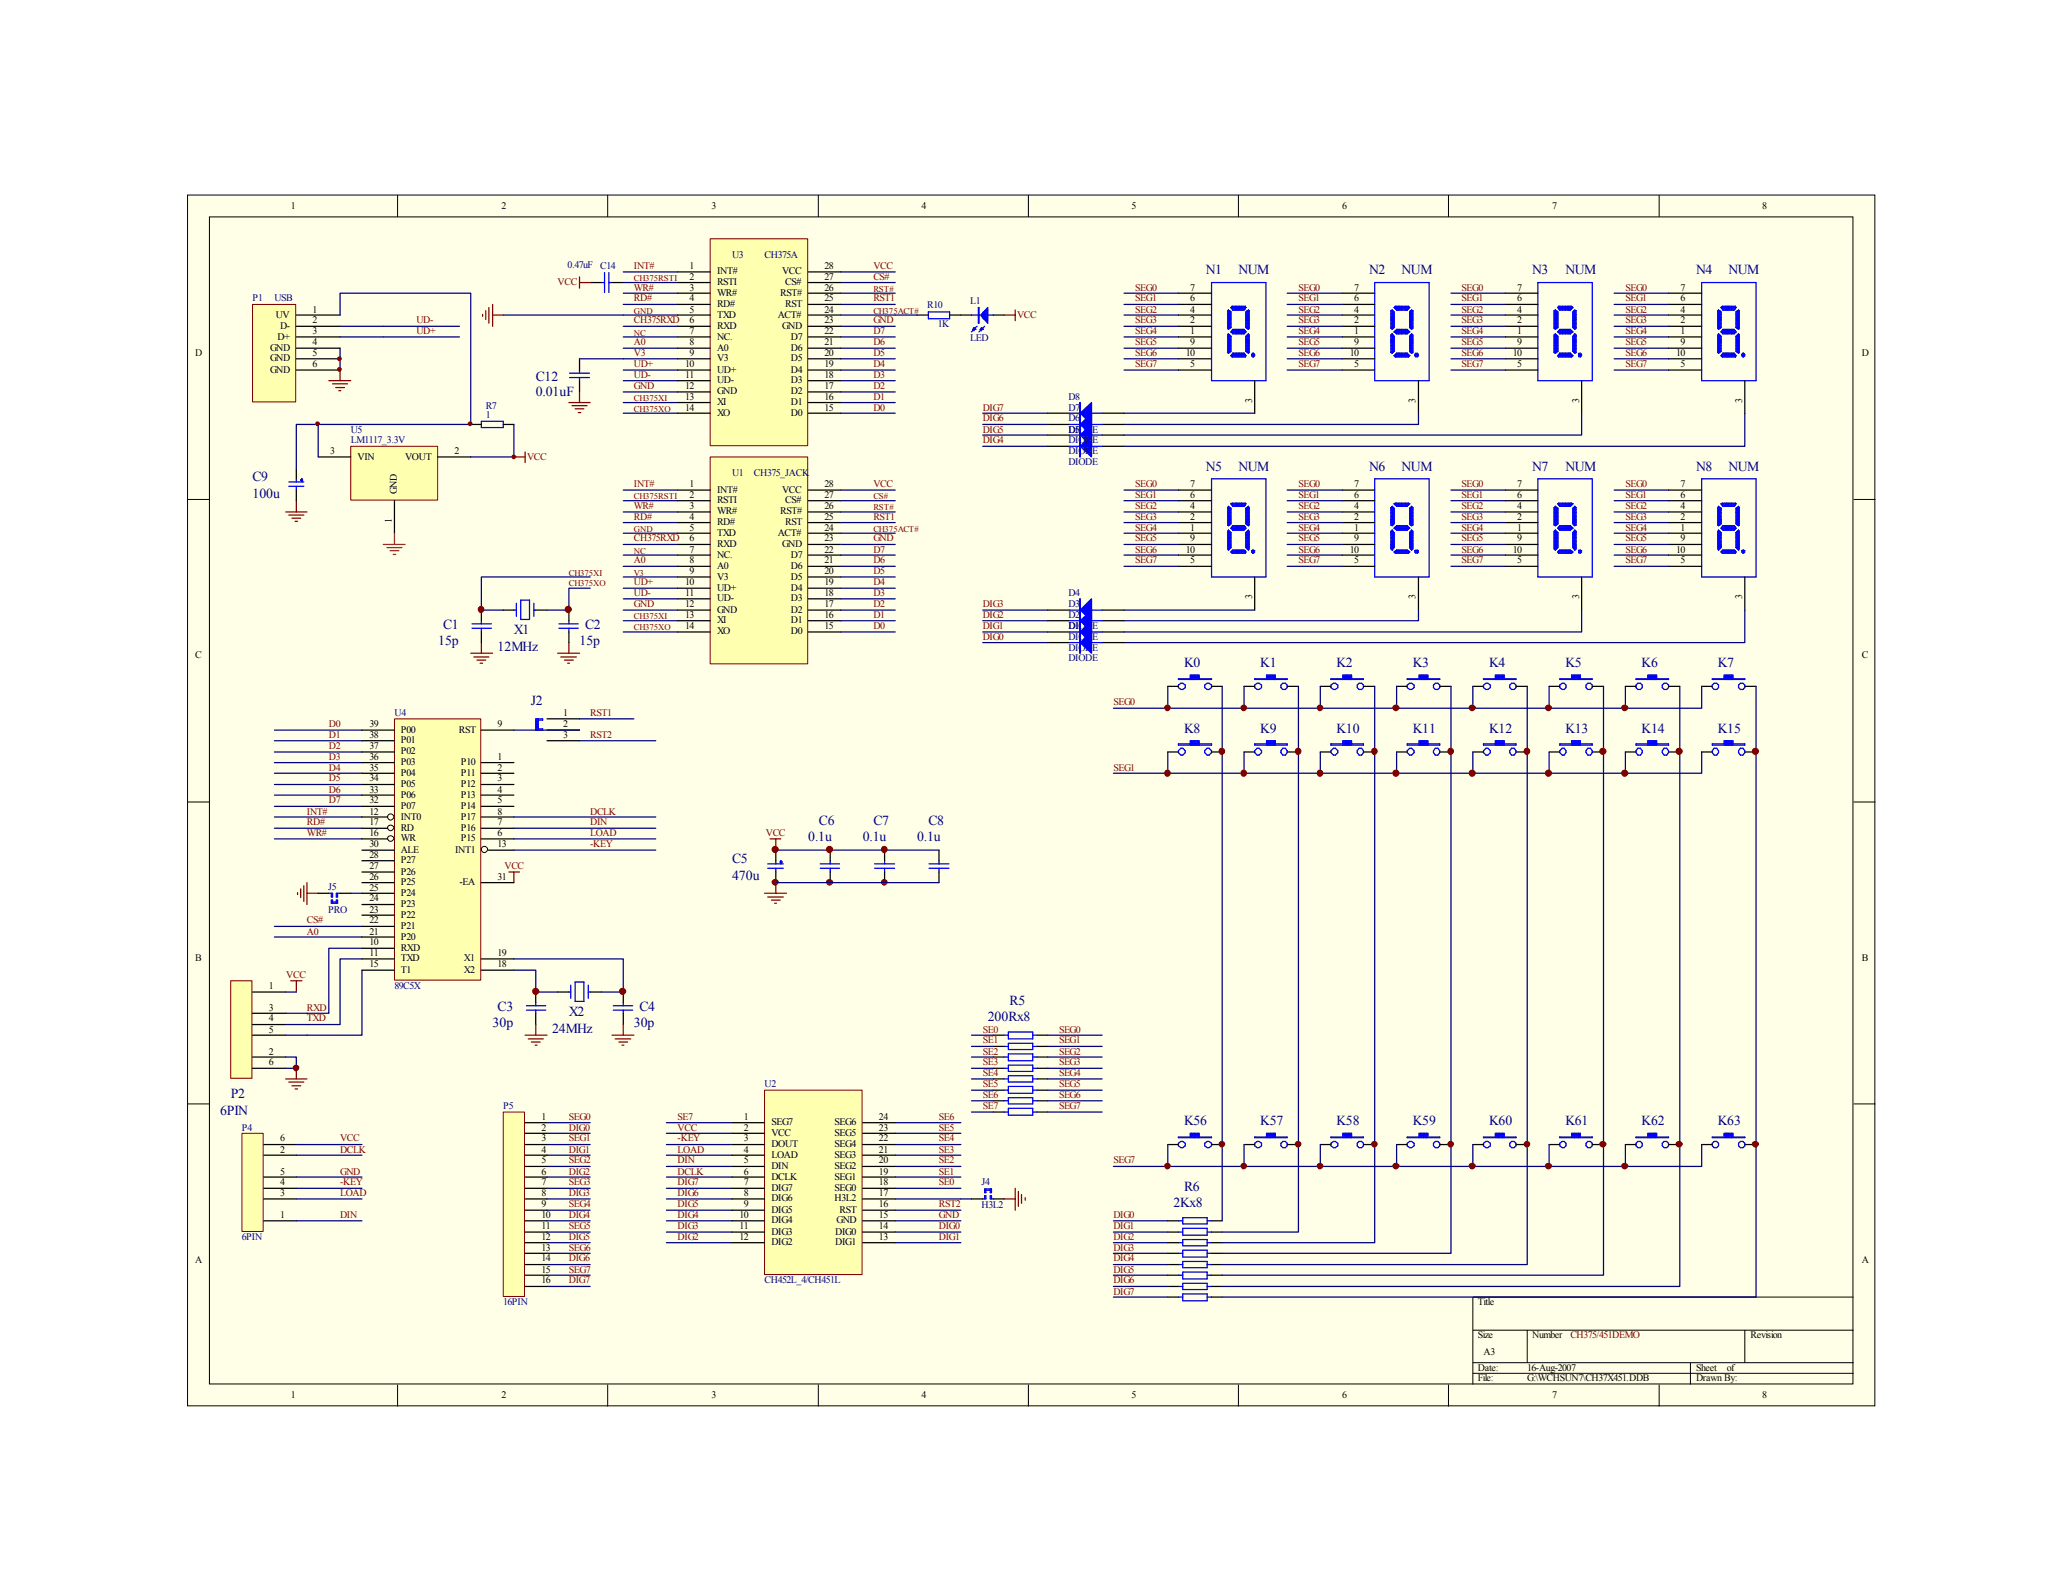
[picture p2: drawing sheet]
<svg xmlns="http://www.w3.org/2000/svg" width="279mm" height="216mm" viewBox="0 0 279 216" stroke-linecap="round" stroke-linejoin="round" font-family="sans-serif">
<defs><g id="words">
<g font-size="1.9" fill="#000080">
<text x="163.3" y="37.2">N1</text>
<text x="167.7" y="37.2">NUM</text>
<text x="185.4" y="37.2">N2</text>
<text x="189.8" y="37.2">NUM</text>
<text x="207.5" y="37.2">N3</text>
<text x="212" y="37.2">NUM</text>
<text x="229.7" y="37.2">N4</text>
<text x="234.1" y="37.2">NUM</text>
<text x="72.6" y="51.6">C12</text>
<text x="72.6" y="53.7">0.01uF</text>
<text x="34.2" y="65.2">C9</text>
<text x="163.3" y="63.8">N5</text>
<text x="167.7" y="63.8">NUM</text>
<text x="185.4" y="63.8">N6</text>
<text x="189.8" y="63.8">NUM</text>
<text x="207.5" y="63.8">N7</text>
<text x="212" y="63.8">NUM</text>
<text x="229.7" y="63.8">N8</text>
<text x="234.1" y="63.8">NUM</text>
<text x="34.2" y="67.4">100u</text>
<text x="59.4" y="87.4">15p</text>
<text x="60" y="85.2">C1</text>
<text x="67.4" y="88.1">12MHz</text>
<text x="69.6" y="85.9">X1</text>
<text x="78.5" y="87.4">15p</text>
<text x="79.2" y="85.2">C2</text>
<text x="71.9" y="95.5">J2</text>
<text x="160.4" y="90.3">K0</text>
<text x="170.7" y="90.3">K1</text>
<text x="181" y="90.3">K2</text>
<text x="191.3" y="90.3">K3</text>
<text x="201.7" y="90.3">K4</text>
<text x="212" y="90.3">K5</text>
<text x="222.3" y="90.3">K6</text>
<text x="232.7" y="90.3">K7</text>
<text x="160.4" y="99.2">K8</text>
<text x="170.7" y="99.2">K9</text>
<text x="181" y="99.2">K10</text>
<text x="191.3" y="99.2">K11</text>
<text x="201.7" y="99.2">K12</text>
<text x="212" y="99.2">K13</text>
<text x="222.3" y="99.2">K14</text>
<text x="232.7" y="99.2">K15</text>
<text x="109.5" y="114">0.1u</text>
<text x="110.9" y="111.8">C6</text>
<text x="116.8" y="114">0.1u</text>
<text x="118.3" y="111.8">C7</text>
<text x="124.2" y="114">0.1u</text>
<text x="125.7" y="111.8">C8</text>
<text x="99.1" y="116.9">C5</text>
<text x="99.1" y="119.1">470u</text>
<text x="67.4" y="136.9">C3</text>
<text x="77" y="137.7">X2</text>
<text x="86.6" y="136.9">C4</text>
<text x="136.7" y="136.1">R5</text>
<text x="66.7" y="139.1">30p</text>
<text x="74.8" y="139.9">24MHz</text>
<text x="85.9" y="139.1">30p</text>
<text x="133.8" y="138.3">200Rx8</text>
<text x="31.2" y="148.7">P2</text>
<text x="29.8" y="151">6PIN</text>
<text x="160.4" y="152.4">K56</text>
<text x="170.7" y="152.4">K57</text>
<text x="181" y="152.4">K58</text>
<text x="191.3" y="152.4">K59</text>
<text x="201.7" y="152.4">K60</text>
<text x="212" y="152.4">K61</text>
<text x="222.3" y="152.4">K62</text>
<text x="232.7" y="152.4">K63</text>
<text x="160.4" y="161.3">R6</text>
<text x="158.9" y="163.5">2Kx8</text>
</g>
<g font-size="1.4">
<text x="39.4" y="28.3">1</text>
<text x="67.9" y="28.3">2</text>
<text x="96.4" y="28.3">3</text>
<text x="124.8" y="28.3">4</text>
<text x="153.2" y="28.3">5</text>
<text x="181.8" y="28.3">6</text>
<text x="210.2" y="28.3">7</text>
<text x="238.7" y="28.3">8</text>
<text x="93.4" y="36.4">1</text>
<text x="93.4" y="37.9">2</text>
<text x="93.4" y="39.4">3</text>
<text x="93.4" y="40.8">4</text>
<text x="97.1" y="37.2">INT#</text>
<text x="97.1" y="38.6">RSTI</text>
<text x="97.1" y="40.1">WR#</text>
<text x="97.1" y="41.6">RD#</text>
<text x="105.7" y="40.1">RST#</text>
<text x="105.9" y="37.2">VCC</text>
<text x="106.3" y="41.6">RST</text>
<text x="106.3" y="38.6">CS#</text>
<text x="111.7" y="39.4">26</text>
<text x="111.7" y="40.8">25</text>
<text x="111.7" y="37.9">27</text>
<text x="111.7" y="36.4">28</text>
<text x="161.2" y="40.8">6</text>
<text x="161.2" y="39.4">7</text>
<text x="183.4" y="40.8">6</text>
<text x="183.4" y="39.4">7</text>
<text x="205.5" y="40.8">6</text>
<text x="205.5" y="39.4">7</text>
<text x="227.6" y="40.8">6</text>
<text x="227.6" y="39.4">7</text>
<text x="36.6" y="47.5">GND</text>
<text x="37.3" y="43.1">UV</text>
<text x="37.6" y="46.1">D+</text>
<text x="37.9" y="44.5">D-</text>
<text x="42.3" y="42.3">1</text>
<text x="42.3" y="43.8">2</text>
<text x="42.3" y="45.3">3</text>
<text x="42.3" y="46.7">4</text>
<text x="93.4" y="45.3">7</text>
<text x="93.4" y="46.7">8</text>
<text x="93.4" y="42.3">5</text>
<text x="93.4" y="43.8">6</text>
<text x="97.1" y="46.1">NC.</text>
<text x="97.1" y="47.5">A0</text>
<text x="97.1" y="43.1">TXD</text>
<text x="97.1" y="44.5">RXD</text>
<text x="105.3" y="43.1">ACT#</text>
<text x="105.9" y="44.5">GND</text>
<text x="107.1" y="47.5">D6</text>
<text x="107.1" y="46.1">D7</text>
<text x="111.7" y="42.3">24</text>
<text x="111.7" y="43.8">23</text>
<text x="111.7" y="46.7">21</text>
<text x="111.7" y="45.3">22</text>
<text x="161.2" y="45.3">1</text>
<text x="161.2" y="43.8">2</text>
<text x="161.2" y="42.3">4</text>
<text x="161.2" y="46.7">9</text>
<text x="183.4" y="45.3">1</text>
<text x="183.4" y="43.8">2</text>
<text x="183.4" y="42.3">4</text>
<text x="183.4" y="46.7">9</text>
<text x="205.5" y="45.3">1</text>
<text x="205.5" y="43.8">2</text>
<text x="205.5" y="42.3">4</text>
<text x="205.5" y="46.7">9</text>
<text x="227.6" y="45.3">1</text>
<text x="227.6" y="43.8">2</text>
<text x="227.6" y="42.3">4</text>
<text x="227.6" y="46.7">9</text>
<text x="26.4" y="48.3">D</text>
<text x="36.6" y="48.9">GND</text>
<text x="36.6" y="50.5">GND</text>
<text x="42.3" y="48.3">5</text>
<text x="42.3" y="49.7">6</text>
<text x="92.8" y="49.7">10</text>
<text x="92.8" y="51.2">11</text>
<text x="92.8" y="52.7">12</text>
<text x="93.4" y="48.3">9</text>
<text x="97.1" y="48.9">V3</text>
<text x="97.1" y="50.5">UD+</text>
<text x="97.1" y="51.9">UD-</text>
<text x="97.1" y="53.4">GND</text>
<text x="107.1" y="48.9">D5</text>
<text x="107.1" y="53.4">D2</text>
<text x="107.1" y="50.5">D4</text>
<text x="107.1" y="51.9">D3</text>
<text x="111.7" y="48.3">20</text>
<text x="111.7" y="52.7">17</text>
<text x="111.7" y="49.7">19</text>
<text x="111.7" y="51.2">18</text>
<text x="160.6" y="48.3">10</text>
<text x="161.2" y="49.7">5</text>
<text x="182.8" y="48.3">10</text>
<text x="183.4" y="49.7">5</text>
<text x="204.9" y="48.3">10</text>
<text x="205.5" y="49.7">5</text>
<text x="227" y="48.3">10</text>
<text x="227.6" y="49.7">5</text>
<text x="252.1" y="48.3">D</text>
<text x="92.8" y="55.6">14</text>
<text x="92.8" y="54.2">13</text>
<text x="97.1" y="56.4">XO</text>
<text x="97.1" y="54.9">XI</text>
<text x="107.1" y="54.9">D1</text>
<text x="107.1" y="56.4">D0</text>
<text x="111.7" y="54.2">16</text>
<text x="111.7" y="55.6">15</text>
<text x="169.6" y="54.5" transform="rotate(-90 169.6 54.5)">3</text>
<text x="191.7" y="54.5" transform="rotate(-90 191.7 54.5)">3</text>
<text x="213.9" y="54.5" transform="rotate(-90 213.9 54.5)">3</text>
<text x="236" y="54.5" transform="rotate(-90 236 54.5)">3</text>
<text x="44.7" y="61.6">3</text>
<text x="48.4" y="62.3">VIN</text>
<text x="54.9" y="62.3">VOUT</text>
<text x="61.6" y="61.6">2</text>
<text x="93.4" y="66">1</text>
<text x="111.7" y="66">28</text>
<text x="161.2" y="66">7</text>
<text x="183.4" y="66">7</text>
<text x="205.5" y="66">7</text>
<text x="227.6" y="66">7</text>
<text x="53.1" y="70.8" transform="rotate(-90 53.1 70.8)">1</text>
<text x="53.8" y="67" transform="rotate(-90 53.8 67)">GND</text>
<text x="93.4" y="67.5">2</text>
<text x="93.4" y="68.9">3</text>
<text x="93.4" y="70.4">4</text>
<text x="93.4" y="71.9">5</text>
<text x="97.1" y="66.7">INT#</text>
<text x="97.1" y="68.2">RSTI</text>
<text x="97.1" y="69.7">WR#</text>
<text x="97.1" y="71.1">RD#</text>
<text x="105.7" y="69.7">RST#</text>
<text x="105.9" y="66.7">VCC</text>
<text x="106.3" y="71.1">RST</text>
<text x="106.3" y="68.2">CS#</text>
<text x="111.7" y="71.9">24</text>
<text x="111.7" y="68.9">26</text>
<text x="111.7" y="70.4">25</text>
<text x="111.7" y="67.5">27</text>
<text x="161.2" y="71.9">1</text>
<text x="161.2" y="70.4">2</text>
<text x="161.2" y="68.9">4</text>
<text x="161.2" y="67.5">6</text>
<text x="183.4" y="71.9">1</text>
<text x="183.4" y="70.4">2</text>
<text x="183.4" y="68.9">4</text>
<text x="183.4" y="67.5">6</text>
<text x="205.5" y="71.9">1</text>
<text x="205.5" y="70.4">2</text>
<text x="205.5" y="68.9">4</text>
<text x="205.5" y="67.5">6</text>
<text x="227.6" y="71.9">1</text>
<text x="227.6" y="70.4">2</text>
<text x="227.6" y="68.9">4</text>
<text x="227.6" y="67.5">6</text>
<text x="93.4" y="74.8">7</text>
<text x="93.4" y="76.3">8</text>
<text x="93.4" y="77.8">9</text>
<text x="93.4" y="73.3">6</text>
<text x="97.1" y="75.6">NC.</text>
<text x="97.1" y="77">A0</text>
<text x="97.1" y="72.6">TXD</text>
<text x="97.1" y="74.1">RXD</text>
<text x="105.3" y="72.6">ACT#</text>
<text x="105.9" y="74.1">GND</text>
<text x="107.1" y="77">D6</text>
<text x="107.1" y="75.6">D7</text>
<text x="111.7" y="73.3">23</text>
<text x="111.7" y="76.3">21</text>
<text x="111.7" y="77.8">20</text>
<text x="111.7" y="74.8">22</text>
<text x="160.6" y="74.8">10</text>
<text x="161.2" y="76.3">5</text>
<text x="161.2" y="73.3">9</text>
<text x="182.8" y="74.8">10</text>
<text x="183.4" y="76.3">5</text>
<text x="183.4" y="73.3">9</text>
<text x="204.9" y="74.8">10</text>
<text x="205.5" y="76.3">5</text>
<text x="205.5" y="73.3">9</text>
<text x="227" y="74.8">10</text>
<text x="227.6" y="76.3">5</text>
<text x="227.6" y="73.3">9</text>
<text x="92.8" y="79.2">10</text>
<text x="92.8" y="80.8">11</text>
<text x="92.8" y="82.2">12</text>
<text x="92.8" y="83.7">13</text>
<text x="97.1" y="78.6">V3</text>
<text x="97.1" y="80">UD+</text>
<text x="97.1" y="81.4">UD-</text>
<text x="97.1" y="83">GND</text>
<text x="107.1" y="78.6">D5</text>
<text x="107.1" y="83">D2</text>
<text x="107.1" y="80">D4</text>
<text x="107.1" y="81.4">D3</text>
<text x="111.7" y="82.2">17</text>
<text x="111.7" y="83.7">16</text>
<text x="111.7" y="79.2">19</text>
<text x="111.7" y="80.8">18</text>
<text x="169.6" y="81.1" transform="rotate(-90 169.6 81.1)">3</text>
<text x="191.7" y="81.1" transform="rotate(-90 191.7 81.1)">3</text>
<text x="213.9" y="81.1" transform="rotate(-90 213.9 81.1)">3</text>
<text x="236" y="81.1" transform="rotate(-90 236 81.1)">3</text>
<text x="26.4" y="89.2">C</text>
<text x="92.8" y="85.2">14</text>
<text x="97.1" y="85.9">XO</text>
<text x="97.1" y="84.4">XI</text>
<text x="107.1" y="84.4">D1</text>
<text x="107.1" y="85.9">D0</text>
<text x="111.7" y="85.2">15</text>
<text x="252.1" y="89.2">C</text>
<text x="50" y="98.5">39</text>
<text x="50" y="100">38</text>
<text x="50" y="101.4">37</text>
<text x="54.3" y="99.2">P00</text>
<text x="54.3" y="100.7">P01</text>
<text x="62.1" y="99.2">RST</text>
<text x="67.4" y="98.5">9</text>
<text x="76.3" y="98.5">2</text>
<text x="76.3" y="97">1</text>
<text x="76.3" y="100">3</text>
<text x="50" y="103">36</text>
<text x="50" y="104.4">35</text>
<text x="50" y="105.8">34</text>
<text x="50" y="107.4">33</text>
<text x="54.3" y="102.2">P02</text>
<text x="54.3" y="103.6">P03</text>
<text x="54.3" y="105.2">P04</text>
<text x="54.3" y="106.6">P05</text>
<text x="62.4" y="106.6">P12</text>
<text x="62.4" y="105.2">P11</text>
<text x="62.4" y="103.6">P10</text>
<text x="67.4" y="107.4">4</text>
<text x="67.4" y="105.8">3</text>
<text x="67.4" y="104.4">2</text>
<text x="67.4" y="103">1</text>
<text x="50" y="111.8">17</text>
<text x="50" y="113.3">16</text>
<text x="50" y="110.3">12</text>
<text x="50" y="108.8">32</text>
<text x="54.3" y="112.5">RD</text>
<text x="54.3" y="114">WR</text>
<text x="54.3" y="111.1">INT0</text>
<text x="54.3" y="108.1">P06</text>
<text x="54.3" y="109.6">P07</text>
<text x="62.4" y="114">P15</text>
<text x="62.4" y="112.5">P16</text>
<text x="62.4" y="111.1">P17</text>
<text x="62.4" y="109.6">P14</text>
<text x="62.4" y="108.1">P13</text>
<text x="67.4" y="113.3">6</text>
<text x="67.4" y="111.8">7</text>
<text x="67.4" y="110.3">8</text>
<text x="67.4" y="108.8">5</text>
<text x="50" y="116.2">28</text>
<text x="50" y="114.7">30</text>
<text x="50" y="117.7">27</text>
<text x="50" y="119.2">26</text>
<text x="54.3" y="116.9">P27</text>
<text x="54.3" y="115.5">ALE</text>
<text x="54.3" y="118.4">P26</text>
<text x="54.3" y="119.9">P25</text>
<text x="61.6" y="115.5">INT1</text>
<text x="62.2" y="119.9">-EA</text>
<text x="67.4" y="119.2">31</text>
<text x="67.4" y="114.7">13</text>
<text x="50" y="120.6">25</text>
<text x="50" y="122.1">24</text>
<text x="50" y="123.6">23</text>
<text x="50" y="125.1">22</text>
<text x="54.3" y="121.4">P24</text>
<text x="54.3" y="122.9">P23</text>
<text x="54.3" y="124.4">P22</text>
<text x="54.3" y="125.8">P21</text>
<text x="26.4" y="130.1">B</text>
<text x="50" y="131">15</text>
<text x="50" y="129.5">11</text>
<text x="50" y="128">10</text>
<text x="50" y="126.6">21</text>
<text x="54.3" y="131.7">T1</text>
<text x="54.3" y="130.2">TXD</text>
<text x="54.3" y="128.8">RXD</text>
<text x="54.3" y="127.3">P20</text>
<text x="62.8" y="130.2">X1</text>
<text x="62.8" y="131.7">X2</text>
<text x="67.4" y="129.5">19</text>
<text x="67.4" y="131">18</text>
<text x="252.1" y="130.1">B</text>
<text x="36.4" y="133.9">1</text>
<text x="36.4" y="136.9">3</text>
<text x="36.4" y="142.8">2</text>
<text x="36.4" y="138.3">4</text>
<text x="36.4" y="139.9">5</text>
<text x="36.4" y="144.3">6</text>
<text x="37.9" y="154.6">6</text>
<text x="73.3" y="151.7">1</text>
<text x="73.3" y="153.2">2</text>
<text x="73.3" y="154.6">3</text>
<text x="100.8" y="154.6">3</text>
<text x="100.8" y="153.2">2</text>
<text x="100.8" y="151.7">1</text>
<text x="104.5" y="155.4">DOUT</text>
<text x="104.5" y="153.9">VCC</text>
<text x="104.5" y="152.4">SEG7</text>
<text x="113" y="152.4">SEG6</text>
<text x="113" y="153.9">SEG5</text>
<text x="113" y="155.4">SEG4</text>
<text x="119" y="151.7">24</text>
<text x="119" y="153.2">23</text>
<text x="119" y="154.6">22</text>
<text x="37.9" y="156.1">2</text>
<text x="37.9" y="160.5">4</text>
<text x="37.9" y="159.1">5</text>
<text x="73.3" y="156.1">4</text>
<text x="73.3" y="157.6">5</text>
<text x="73.3" y="159.1">6</text>
<text x="73.3" y="160.5">7</text>
<text x="100.8" y="160.5">7</text>
<text x="100.8" y="157.6">5</text>
<text x="100.8" y="156.1">4</text>
<text x="100.8" y="159.1">6</text>
<text x="104.5" y="161.3">DIG7</text>
<text x="104.5" y="158.3">DIN</text>
<text x="104.5" y="156.9">LOAD</text>
<text x="104.5" y="159.9">DCLK</text>
<text x="113" y="158.3">SEG2</text>
<text x="113" y="159.9">SEG1</text>
<text x="113" y="161.3">SEG0</text>
<text x="113" y="156.9">SEG3</text>
<text x="119" y="157.6">20</text>
<text x="119" y="159.1">19</text>
<text x="119" y="160.5">18</text>
<text x="119" y="156.1">21</text>
<text x="37.9" y="165">1</text>
<text x="37.9" y="162.1">3</text>
<text x="73.3" y="162.1">8</text>
<text x="73.3" y="163.5">9</text>
<text x="73.3" y="165">10</text>
<text x="73.3" y="166.5">11</text>
<text x="73.3" y="168">12</text>
<text x="100.2" y="165">10</text>
<text x="100.2" y="166.5">11</text>
<text x="100.2" y="168">12</text>
<text x="100.8" y="162.1">8</text>
<text x="100.8" y="163.5">9</text>
<text x="104.5" y="162.7">DIG6</text>
<text x="104.5" y="164.3">DIG5</text>
<text x="104.5" y="165.7">DIG4</text>
<text x="104.5" y="167.2">DIG3</text>
<text x="113" y="162.7">H3L2</text>
<text x="113.1" y="167.2">DIG0</text>
<text x="113.3" y="165.7">GND</text>
<text x="113.7" y="164.3">RST</text>
<text x="119" y="168">13</text>
<text x="119" y="166.5">14</text>
<text x="119" y="165">15</text>
<text x="119" y="163.5">16</text>
<text x="119" y="162.1">17</text>
<text x="26.4" y="171">A</text>
<text x="73.3" y="169.4">13</text>
<text x="73.3" y="170.9">14</text>
<text x="73.3" y="172.4">15</text>
<text x="73.3" y="173.8">16</text>
<text x="104.5" y="168.7">DIG2</text>
<text x="113.1" y="168.7">DIG1</text>
<text x="252.1" y="171">A</text>
<text x="200.2" y="176.8">Title</text>
<text x="200.2" y="181.3">Size</text>
<text x="200.2" y="185.7">Date:</text>
<text x="200.9" y="183.5">A3</text>
<text x="206.8" y="185.7">16-Aug-2007</text>
<text x="207.5" y="181.3">Number</text>
<text x="229.7" y="185.7">Sheet</text>
<text x="233.8" y="185.7">of</text>
<text x="237.1" y="181.3">Revision</text>
<text x="39.4" y="189.4">1</text>
<text x="67.9" y="189.4">2</text>
<text x="96.4" y="189.4">3</text>
<text x="124.8" y="189.4">4</text>
<text x="153.2" y="189.4">5</text>
<text x="181.8" y="189.4">6</text>
<text x="200.2" y="187.1">File:</text>
<text x="206.8" y="187.1">G:\WCHSUN7\CH37X451.DDB</text>
<text x="210.2" y="189.4">7</text>
<text x="229.7" y="187.1">Drawn By:</text>
<text x="238.7" y="189.4">8</text>
</g>
<g font-size="1.4" fill="#000080">
<text x="99.1" y="35">U3</text>
<text x="103.5" y="35">CH375A</text>
<text x="34.2" y="40.8">P1</text>
<text x="37.2" y="40.8">USB</text>
<text x="76.9" y="36.2">0.47uF C14</text>
<text x="125.6" y="41.7">R10</text>
<text x="131.4" y="41.1">L1</text>
<text x="127" y="44.3">1K</text>
<text x="131.4" y="46.1">LED</text>
<text x="47.5" y="58.6">U5</text>
<text x="65.8" y="55.4">R7</text>
<text x="65.8" y="56.6">1</text>
<text x="144.7" y="54.2">D8</text>
<text x="144.7" y="58.6">D5</text>
<text x="144.7" y="57.1">D6</text>
<text x="144.7" y="55.6">D7</text>
<text x="145.6" y="58.6">IODE</text>
<text x="47.5" y="60">LM1117_3.3V</text>
<text x="99.1" y="64.5">U1</text>
<text x="102.1" y="64.5">CH375_JACK</text>
<text x="144.7" y="63">DIODE</text>
<text x="144.7" y="61.6">DIODE</text>
<text x="144.7" y="60">DIODE</text>
<text x="144.7" y="80.8">D4</text>
<text x="144.7" y="82.2">D3</text>
<text x="144.7" y="83.7">D2</text>
<text x="144.7" y="85.2">DIODE</text>
<text x="144.7" y="86.7">DIODE</text>
<text x="144.7" y="88.1">DIODE</text>
<text x="144.7" y="85.2">D1</text>
<text x="144.7" y="89.6">DIODE</text>
<text x="53.4" y="97">U4</text>
<text x="44.4" y="120.5">J5</text>
<text x="44.4" y="123.6">PRO</text>
<text x="53.4" y="133.9">89C5X</text>
<text x="103.5" y="147.2">U2</text>
<text x="32.8" y="153.2">P4</text>
<text x="68.2" y="150.2">P5</text>
<text x="132.9" y="160.5">J4</text>
<text x="32.8" y="168">6PIN</text>
<text x="132.9" y="163.7">H3L2</text>
<text x="103.5" y="173.8">CH452L_4/CH451L</text>
<text x="68.2" y="176.7">16PIN</text>
</g>
<g font-size="1.4" fill="#800000">
<text x="75.5" y="38.6">VCC</text>
<text x="85.9" y="36.4">INT#</text>
<text x="85.9" y="39.4">WR#</text>
<text x="85.9" y="40.8">RD#</text>
<text x="118.3" y="36.4">VCC</text>
<text x="118.3" y="37.9">CS#</text>
<text x="118.3" y="40.8">RST1</text>
<text x="153.8" y="39.4">SEG0</text>
<text x="153.8" y="40.8">SEG1</text>
<text x="175.9" y="40.8">SEG1</text>
<text x="175.9" y="39.4">SEG0</text>
<text x="198" y="40.8">SEG1</text>
<text x="198" y="39.4">SEG0</text>
<text x="220.1" y="40.8">SEG1</text>
<text x="220.1" y="39.4">SEG0</text>
<text x="56.4" y="43.8">UD-</text>
<text x="56.4" y="45.3">UD+</text>
<text x="85.9" y="43.8">CH375RXD</text>
<text x="85.9" y="46.7">A0</text>
<text x="118.3" y="46.7">D6</text>
<text x="118.3" y="45.3">D7</text>
<text x="118.3" y="43.8">GND</text>
<text x="137.8" y="43.1">VCC</text>
<text x="153.8" y="42.3">SEG2</text>
<text x="153.8" y="43.8">SEG3</text>
<text x="153.8" y="45.3">SEG4</text>
<text x="153.8" y="46.7">SEG5</text>
<text x="175.9" y="46.7">SEG5</text>
<text x="175.9" y="45.3">SEG4</text>
<text x="175.9" y="43.8">SEG3</text>
<text x="175.9" y="42.3">SEG2</text>
<text x="198" y="46.7">SEG5</text>
<text x="198" y="45.3">SEG4</text>
<text x="198" y="43.8">SEG3</text>
<text x="198" y="42.3">SEG2</text>
<text x="220.1" y="46.7">SEG5</text>
<text x="220.1" y="45.3">SEG4</text>
<text x="220.1" y="43.8">SEG3</text>
<text x="220.1" y="42.3">SEG2</text>
<text x="85.9" y="49.7">UD+</text>
<text x="85.9" y="51.2">UD-</text>
<text x="85.9" y="52.7">GND</text>
<text x="85.9" y="48.3">V3</text>
<text x="118.3" y="52.7">D2</text>
<text x="118.3" y="51.2">D3</text>
<text x="118.3" y="49.7">D4</text>
<text x="118.3" y="48.3">D5</text>
<text x="153.8" y="48.3">SEG6</text>
<text x="153.8" y="49.7">SEG7</text>
<text x="175.9" y="49.7">SEG7</text>
<text x="175.9" y="48.3">SEG6</text>
<text x="198" y="49.7">SEG7</text>
<text x="198" y="48.3">SEG6</text>
<text x="220.1" y="49.7">SEG7</text>
<text x="220.1" y="48.3">SEG6</text>
<text x="118.3" y="55.6">D0</text>
<text x="118.3" y="54.2">D1</text>
<text x="133.1" y="55.6">DIG7</text>
<text x="133.1" y="57.1">DIG6</text>
<text x="133.1" y="58.6">DIG5</text>
<text x="71.4" y="62.3">VCC</text>
<text x="85.9" y="66">INT#</text>
<text x="118.3" y="66">VCC</text>
<text x="133.1" y="60">DIG4</text>
<text x="153.8" y="66">SEG0</text>
<text x="175.9" y="66">SEG0</text>
<text x="198" y="66">SEG0</text>
<text x="220.1" y="66">SEG0</text>
<text x="85.9" y="68.9">WR#</text>
<text x="85.9" y="70.4">RD#</text>
<text x="118.3" y="70.4">RST1</text>
<text x="153.8" y="71.9">SEG4</text>
<text x="153.8" y="70.4">SEG3</text>
<text x="153.8" y="68.9">SEG2</text>
<text x="153.8" y="67.5">SEG1</text>
<text x="175.9" y="71.9">SEG4</text>
<text x="175.9" y="70.4">SEG3</text>
<text x="175.9" y="68.9">SEG2</text>
<text x="175.9" y="67.5">SEG1</text>
<text x="198" y="71.9">SEG4</text>
<text x="198" y="70.4">SEG3</text>
<text x="198" y="68.9">SEG2</text>
<text x="198" y="67.5">SEG1</text>
<text x="220.1" y="71.9">SEG4</text>
<text x="220.1" y="70.4">SEG3</text>
<text x="220.1" y="68.9">SEG2</text>
<text x="220.1" y="67.5">SEG1</text>
<text x="85.9" y="73.3">CH375RXD</text>
<text x="85.9" y="76.3">A0</text>
<text x="118.3" y="77.8">D5</text>
<text x="118.3" y="76.3">D6</text>
<text x="118.3" y="74.8">D7</text>
<text x="118.3" y="73.3">GND</text>
<text x="153.8" y="76.3">SEG7</text>
<text x="153.8" y="74.8">SEG6</text>
<text x="153.8" y="73.3">SEG5</text>
<text x="175.9" y="76.3">SEG7</text>
<text x="175.9" y="74.8">SEG6</text>
<text x="175.9" y="73.3">SEG5</text>
<text x="198" y="76.3">SEG7</text>
<text x="198" y="74.8">SEG6</text>
<text x="198" y="73.3">SEG5</text>
<text x="220.1" y="76.3">SEG7</text>
<text x="220.1" y="74.8">SEG6</text>
<text x="220.1" y="73.3">SEG5</text>
<text x="85.9" y="79.2">UD+</text>
<text x="85.9" y="80.8">UD-</text>
<text x="85.9" y="82.2">GND</text>
<text x="118.3" y="83.7">D1</text>
<text x="118.3" y="82.2">D2</text>
<text x="118.3" y="80.8">D3</text>
<text x="118.3" y="79.2">D4</text>
<text x="133.1" y="82.2">DIG3</text>
<text x="133.1" y="83.7">DIG2</text>
<text x="118.3" y="85.2">D0</text>
<text x="133.1" y="85.2">DIG1</text>
<text x="133.1" y="86.7">DIG0</text>
<text x="150.8" y="95.5">SEG0</text>
<text x="44.5" y="98.5">D0</text>
<text x="44.5" y="100">D1</text>
<text x="44.5" y="101.4">D2</text>
<text x="79.9" y="100">RST2</text>
<text x="79.9" y="97">RST1</text>
<text x="44.5" y="103">D3</text>
<text x="44.5" y="104.4">D4</text>
<text x="44.5" y="105.8">D5</text>
<text x="44.5" y="107.4">D6</text>
<text x="150.8" y="104.4">SEG1</text>
<text x="41.6" y="111.8">RD#</text>
<text x="41.6" y="113.3">WR#</text>
<text x="41.6" y="110.3">INT#</text>
<text x="44.5" y="108.8">D7</text>
<text x="79.9" y="113.3">LOAD</text>
<text x="79.9" y="111.8">DIN</text>
<text x="79.9" y="110.3">DCLK</text>
<text x="103.7" y="113.3">VCC</text>
<text x="68.3" y="117.7">VCC</text>
<text x="79.9" y="114.7">-KEY</text>
<text x="41.6" y="125.1">CS#</text>
<text x="41.6" y="126.6">A0</text>
<text x="38.8" y="132.5">VCC</text>
<text x="41.6" y="136.9">RXD</text>
<text x="41.6" y="138.3">TXD</text>
<text x="133.1" y="139.9">SE0</text>
<text x="133.1" y="141.3">SE1</text>
<text x="133.1" y="142.8">SE2</text>
<text x="143.4" y="142.8">SEG2</text>
<text x="143.4" y="141.3">SEG1</text>
<text x="143.4" y="139.9">SEG0</text>
<text x="133.1" y="144.3">SE3</text>
<text x="133.1" y="145.8">SE4</text>
<text x="133.1" y="147.2">SE5</text>
<text x="133.1" y="148.8">SE6</text>
<text x="143.4" y="148.8">SEG6</text>
<text x="143.4" y="147.2">SEG5</text>
<text x="143.4" y="145.8">SEG4</text>
<text x="143.4" y="144.3">SEG3</text>
<text x="46.1" y="154.6">VCC</text>
<text x="77" y="151.7">SEG0</text>
<text x="77" y="154.6">SEG1</text>
<text x="77" y="153.2">DIG0</text>
<text x="91.8" y="151.7">SE7</text>
<text x="91.8" y="153.2">VCC</text>
<text x="91.8" y="154.6">-KEY</text>
<text x="127.2" y="154.6">SE4</text>
<text x="127.2" y="153.2">SE5</text>
<text x="127.2" y="151.7">SE6</text>
<text x="133.1" y="150.2">SE7</text>
<text x="143.4" y="150.2">SEG7</text>
<text x="46.1" y="156.1">DCLK</text>
<text x="46.1" y="160.5">-KEY</text>
<text x="46.1" y="159.1">GND</text>
<text x="77" y="157.6">SEG2</text>
<text x="77" y="160.5">SEG3</text>
<text x="77" y="156.1">DIG1</text>
<text x="77" y="159.1">DIG2</text>
<text x="91.8" y="160.5">DIG7</text>
<text x="91.8" y="156.1">LOAD</text>
<text x="91.8" y="159.1">DCLK</text>
<text x="91.8" y="157.6">DIN</text>
<text x="127.2" y="160.5">SE0</text>
<text x="127.2" y="159.1">SE1</text>
<text x="127.2" y="157.6">SE2</text>
<text x="127.2" y="156.1">SE3</text>
<text x="150.8" y="157.6">SEG7</text>
<text x="46.1" y="165">DIN</text>
<text x="46.1" y="162.1">LOAD</text>
<text x="77" y="163.5">SEG4</text>
<text x="77" y="166.5">SEG5</text>
<text x="77" y="162.1">DIG3</text>
<text x="77" y="165">DIG4</text>
<text x="77" y="168">DIG5</text>
<text x="91.8" y="168">DIG2</text>
<text x="91.8" y="166.5">DIG3</text>
<text x="91.8" y="165">DIG4</text>
<text x="91.8" y="163.5">DIG5</text>
<text x="91.8" y="162.1">DIG6</text>
<text x="127.2" y="166.5">DIG0</text>
<text x="127.2" y="168">DIG1</text>
<text x="127.2" y="163.5">RST2</text>
<text x="127.2" y="165">GND</text>
<text x="150.8" y="168">DIG2</text>
<text x="150.8" y="166.5">DIG1</text>
<text x="150.8" y="165">DIG0</text>
<text x="77" y="169.4">SEG6</text>
<text x="77" y="172.4">SEG7</text>
<text x="77" y="170.9">DIG6</text>
<text x="77" y="173.8">DIG7</text>
<text x="150.8" y="173.8">DIG6</text>
<text x="150.8" y="172.4">DIG5</text>
<text x="150.8" y="170.9">DIG4</text>
<text x="150.8" y="169.4">DIG3</text>
<text x="150.8" y="175.3">DIG7</text>
<text x="212.7" y="181.3">CH375/451DEMO</text>
</g>
<g font-size="1.2" fill="#800000">
<text x="85.9" y="38">CH375RSTI</text>
<text x="118.3" y="39.5">RST#</text>
<text x="85.9" y="42.5">GND</text>
<text x="85.9" y="45.5">NC</text>
<text x="118.3" y="42.5">CH375ACT#</text>
<text x="85.9" y="54.3">CH375XI</text>
<text x="85.9" y="55.8">CH375XO</text>
<text x="85.9" y="67.6">CH375RSTI</text>
<text x="118.3" y="69.1">RST#</text>
<text x="118.3" y="67.6">CS#</text>
<text x="77" y="78">CH375XI</text>
<text x="85.9" y="72.1">GND</text>
<text x="85.9" y="78">V3</text>
<text x="85.9" y="75">NC</text>
<text x="118.3" y="72.1">CH375ACT#</text>
<text x="77" y="79.4">CH375XO</text>
<text x="85.9" y="83.8">CH375XI</text>
<text x="85.9" y="85.3">CH375XO</text>
</g>
</g></defs>
<path d="M25.4 26.4h228.5v164h-228.5z" fill="#ffffe8"/>
<g fill="none" stroke="#000" stroke-width=".14">
<path d="M25.4 26.4h228.5v164h-228.5zM28.4 29.4h222.6v158.1h-222.6zM53.8 26.4v3M82.3 26.4v3M110.8 26.4v3M139.3 26.4v3M167.7 26.4v3M196.2 26.4v3M224.7 26.4v3M25.4 67.6h3M251 67.6h3M25.4 108.6h3"/>
<path d="M251 108.6h3M25.4 149.5h3M251 149.5h3M251 175.7h-51.5v11.8M53.8 187.5v3M82.3 187.5v3M110.8 187.5v3M139.3 187.5v3M167.7 187.5v3M196.2 187.5v3M199.5 180.2h51.5M199.5 184.6h51.5"/>
<path d="M199.5 186h51.5M206.8 180.2v4.4M224.7 187.5v3M228.9 184.6v2.9M236.3 180.2v4.4"/>
</g>
<path d="M31.3 132.9h2.8v13.1h-2.8z" fill="#ffffb0"/>
<path d="M31.2 132.8h2.9v13.2h-2.9z" fill="none" stroke="#800000" stroke-width=".14"/>
<g fill="none" stroke="#000" stroke-width=".17">
<path d="M159.6 39.7h4.5M181.8 39.7h4.4M203.9 39.7h4.4M226 39.7h4.5M159.6 45.6h4.5M159.6 44.2h4.5M159.6 42.7h4.5M159.6 50.1h4.5M159.6 41.2h4.5M159.6 47.2h4.5M159.6 48.6h4.5M169.9 51.6v4.4"/>
<path d="M181.8 45.6h4.4M181.8 44.2h4.4M181.8 42.7h4.4M181.8 50.1h4.4M181.8 41.2h4.4M181.8 47.2h4.4M181.8 48.6h4.4M192.1 51.6v4.4M203.9 45.6h4.4M203.9 44.2h4.4M203.9 42.7h4.4M203.9 50.1h4.4"/>
<path d="M203.9 41.2h4.4M203.9 47.2h4.4M203.9 48.6h4.4M214.2 51.6v4.4M226 45.6h4.5M226 44.2h4.5M226 42.7h4.5M226 50.1h4.5M226 41.2h4.5M226 47.2h4.5M226 48.6h4.5M236.3 51.6v4.4"/>
<path d="M159.6 72.2h4.5M159.6 70.8h4.5M159.6 69.3h4.5M159.6 76.7h4.5M159.6 67.8h4.5M159.6 66.4h4.5M159.6 73.7h4.5M159.6 75.2h4.5M169.9 78.1v4.5M181.8 72.2h4.4M181.8 70.8h4.4M181.8 69.3h4.4"/>
<path d="M181.8 76.7h4.4M181.8 67.8h4.4M181.8 66.4h4.4M181.8 73.7h4.4M181.8 75.2h4.4M192.1 78.1v4.5M203.9 72.2h4.4M203.9 70.8h4.4M203.9 69.3h4.4M203.9 76.7h4.4M203.9 67.8h4.4M203.9 66.4h4.4"/>
<path d="M203.9 73.7h4.4M203.9 75.2h4.4M214.2 78.1v4.5M226 72.2h4.5M226 70.8h4.5M226 69.3h4.5M226 76.7h4.5M226 67.8h4.5M226 66.4h4.5M226 73.7h4.5M226 75.2h4.5M236.3 78.1v4.5"/>
<path d="M74.1 98.9h4.4M74.1 97.4h4.4M158.2 93h1.4M164.1 93h1.4M168.5 93h1.4M174.3 93h1.6M178.8 93h1.5M184.7 93h1.5M189.1 93h1.5M195 93h1.5M199.5 93h1.4M205.3 93h1.5"/>
<path d="M209.8 93h1.4M215.6 93h1.6M220.1 93h1.5M226 93h1.5M230.5 93h1.4M236.3 93h1.5M74.1 100.3h4.4M105.1 115.1v1.5M105.1 118.1v1.4M112.4 115.1v1.5M112.4 118.1v1.4M119.8 115.1v1.5"/>
<path d="M119.8 118.1v1.4M127.2 115.1v1.5M127.2 118.1v1.4M158.2 101.9h1.4M164.1 101.9h1.4M168.5 101.9h1.4M174.3 101.9h1.6M178.8 101.9h1.5M184.7 101.9h1.5M189.1 101.9h1.5M195 101.9h1.5M199.5 101.9h1.4"/>
<path d="M205.3 101.9h1.5M209.8 101.9h1.4M215.6 101.9h1.6M220.1 101.9h1.5M226 101.9h1.5M230.5 101.9h1.4M236.3 101.9h1.5M34.2 134.4h4.5M34.2 137.2h4.5M34.2 138.8h4.5M72.6 134.4v1.4M72.6 137.2v1.6"/>
<path d="M75.5 134.4h1.5M79.9 134.4h1.5M84.4 134.4v1.4M84.4 137.2v1.6M34.2 143.2h4.5M34.2 140.2h4.5M34.2 144.7h4.5M134.5 143.2h1.5M134.5 140.2h1.5M134.5 144.7h1.5M134.5 150.6h1.5M134.5 149.1h1.5"/>
<path d="M134.5 147.7h1.5M134.5 146.1h1.5M134.5 141.7h1.5M140.5 143.2h1.4M140.5 140.2h1.4M140.5 144.7h1.4M140.5 150.6h1.4M140.5 149.1h1.4M140.5 147.7h1.4M140.5 146.1h1.4M140.5 141.7h1.4M158.2 155h1.4"/>
<path d="M164.1 155h1.4M168.5 155h1.4M174.3 155h1.6M178.8 155h1.5M184.7 155h1.5M189.1 155h1.5M195 155h1.5M199.5 155h1.4M205.3 155h1.5M209.8 155h1.4M215.6 155h1.6M220.1 155h1.5"/>
<path d="M226 155h1.5M230.5 155h1.4M236.3 155h1.5M158.2 175.7h1.4M158.2 174.2h1.4M158.2 172.7h1.4M158.2 171.3h1.4M158.2 169.8h1.4M158.2 168.3h1.4M158.2 166.9h1.4M158.2 165.4h1.4M164.1 175.7h1.4"/>
<path d="M164.1 174.2h1.4M164.1 172.7h1.4M164.1 171.3h1.4M164.1 169.8h1.4M164.1 168.3h1.4M164.1 166.9h1.4M164.1 165.4h1.4"/>
</g>
<g fill="none" stroke="#00f" stroke-width=".17">
<path d="M164.1 38.3h7.3v13.3h-7.3zM186.2 38.3h7.3v13.3h-7.3zM208.3 38.3h7.3v13.3h-7.3zM230.5 38.3h7.3v13.3h-7.3zM166.3 42.1h.2v2.3h-.2M166.3 45.4h.2v2.4h-.2M166.3 42.1v2.3M166.3 45.4v2.4M166.3 47.6h.4M166.3 47.4h.4M166.3 47.2h.4M166.3 47h.4"/>
<path d="M166.3 46.8h.4M166.3 46.7h.4M166.3 46.6h.4M166.3 46.4h.4M166.3 46.2h.4M166.3 46.1h.4M166.3 46h.4M166.3 45.8h.4M166.3 45.6h.4M166.3 44.4h.4M166.3 44.2h.4M166.3 44h.4"/>
<path d="M166.3 43.9h.4M166.3 43.8h.4M166.3 43.6h.4M166.3 43.4h.4M166.3 43.3h.4M166.3 43.2h.4M166.3 43h.4M166.3 42.8h.4M166.3 42.7h.4M166.3 42.6h.4M166.3 42.4h.4M166.3 42.2h.4"/>
<path d="M166.3 44.4l.1 .2M166.3 47.8h.1M166.4 42v2.6M166.4 45.2v2.6M166.4 45.2l-.1 .2M166.4 42l-.1 .1M166.4 42l.3 .2M166.4 45.2l.3 .4M166.7 42.2v2.2M166.7 45.6v2M166.7 48.2h2M166.7 45h2"/>
<path d="M166.7 41.7h2M166.7 47.6l-.3 .2M166.7 44.4l-.3 .2M166.7 41.7l.3 .3M166.7 45l.3 .2M166.7 48.2l.2 .1M166.9 41.5v.3h1.8v-.3M166.9 44.8h1.8v.2h-1.8zM166.9 48.3v-.3h1.8v.3M166.9 48.3h1.8M166.9 41.5h1.8M166.9 41.5l-.2 .2"/>
<path d="M167 41.5v.5M167 44.6v.6M167 47.8v.5M167 47.8h1.5M167 45.2h1.5M167 44.6h1.5M167 42h1.5M167 47.8l-.3 .4M167 44.6l-.3 .4M167.1 41.5v.5M167.1 44.6v.6M167.1 47.8v.5"/>
<path d="M167.3 41.5v.5M167.3 44.6v.6M167.3 47.8v.5M167.5 41.5v.5M167.5 44.6v.6M167.5 47.8v.5M167.6 41.5v.5M167.6 44.6v.6M167.6 47.8v.5M167.7 41.5v.5M167.7 44.6v.6M167.7 47.8v.5"/>
<path d="M167.9 41.5v.5M167.9 44.6v.6M167.9 47.8v.5M168.1 41.5v.5M168.1 44.6v.6M168.1 47.8v.5M168.3 41.5v.5M168.3 44.6v.6M168.3 47.8v.5M168.5 41.5v.5M168.5 44.6v.6M168.5 47.8v.5"/>
<path d="M168.5 44.6l.2 .4M168.5 47.8l.2 .4M168.7 41.5v.2M168.7 42.2v2.2M168.7 45.6v2M168.7 47.6h.5M168.7 47.4h.5M168.7 47.2h.5M168.7 47h.5M168.7 46.8h.5M168.7 46.7h.5M168.7 46.6h.5"/>
<path d="M168.7 46.4h.5M168.7 46.2h.5M168.7 46.1h.5M168.7 46h.5M168.7 45.8h.5M168.7 45.6h.5M168.7 44.4h.5M168.7 44.2h.5M168.7 44h.5M168.7 43.9h.5M168.7 43.8h.5M168.7 43.6h.5"/>
<path d="M168.7 43.4h.5M168.7 43.3h.5M168.7 43.2h.5M168.7 43h.5M168.7 42.8h.5M168.7 42.7h.5M168.7 42.6h.5M168.7 42.4h.5M168.7 42.2h.5M168.7 48.2v.1M168.7 45l-.2 .2M168.7 41.7l-.2 .3"/>
<path d="M168.7 44.4l.4 .2M168.7 47.6l.4 .2M169.1 42v2.6M169.1 45.2v2.6M169.1 45.2l-.4 .4M169.1 42l-.4 .2M169.1 42l.1 .1M169.1 45.2l.1 .2M169.2 42.1v2.3M169.2 45.4v2.4M169.2 42.1h-.3v2.3h.3M169.2 45.4h-.3v2.4h.3"/>
<path d="M169.2 47.8h-.1M169.2 44.4l-.1 .2M169.7 47.8v.5l-.2-.1h.4l-.1 .1v-.5l.1 .2h-.4zM188.4 42.1h.2v2.3h-.2M188.4 45.4h.2v2.4h-.2M188.4 42.1v2.3M188.4 45.4v2.4M188.4 47.6h.4M188.4 47.4h.4M188.4 47.2h.4M188.4 47h.4M188.4 46.8h.4"/>
<path d="M188.4 46.7h.4M188.4 46.6h.4M188.4 46.4h.4M188.4 46.2h.4M188.4 46.1h.4M188.4 46h.4M188.4 45.8h.4M188.4 45.6h.4M188.4 44.4h.4M188.4 44.2h.4M188.4 44h.4M188.4 43.9h.4"/>
<path d="M188.4 43.8h.4M188.4 43.6h.4M188.4 43.4h.4M188.4 43.3h.4M188.4 43.2h.4M188.4 43h.4M188.4 42.8h.4M188.4 42.7h.4M188.4 42.6h.4M188.4 42.4h.4M188.4 42.2h.4M188.4 44.4l.2 .2"/>
<path d="M188.4 47.8h.2M188.6 42v2.6M188.6 45.2v2.6M188.6 45.2l-.2 .2M188.6 42l-.2 .1M188.6 42l.2 .2M188.6 45.2l.2 .4M188.8 42.2v2.2M188.8 45.6v2M188.8 48.2h2.1M188.8 45h2.1M188.8 41.7h2.1"/>
<path d="M188.8 47.6l-.2 .2M188.8 44.4l-.2 .2M188.8 41.7l.3 .3M188.8 45l.3 .2M188.8 48.2l.2 .1M189 41.5v.3h1.8v-.3M189 44.8h1.8v.2h-1.8zM189 48.3v-.3h1.8v.3M189 48.3h1.8M189 41.5h1.8M189 41.5l-.2 .2M189.1 41.5v.5"/>
<path d="M189.1 44.6v.6M189.1 47.8v.5M189.1 47.8h1.5M189.1 45.2h1.5M189.1 44.6h1.5M189.1 42h1.5M189.1 47.8l-.3 .4M189.1 44.6l-.3 .4M189.2 41.5v.5M189.2 44.6v.6M189.2 47.8v.5M189.4 41.5v.5"/>
<path d="M189.4 44.6v.6M189.4 47.8v.5M189.6 41.5v.5M189.6 44.6v.6M189.6 47.8v.5M189.7 41.5v.5M189.7 44.6v.6M189.7 47.8v.5M189.8 41.5v.5M189.8 44.6v.6M189.8 47.8v.5M190 41.5v.5"/>
<path d="M190 44.6v.6M190 47.8v.5M190.2 41.5v.5M190.2 44.6v.6M190.2 47.8v.5M190.3 41.5v.5M190.3 44.6v.6M190.3 47.8v.5M190.4 41.5v.5M190.4 44.6v.6M190.4 47.8v.5M190.6 41.5v.5"/>
<path d="M190.6 44.6v.6M190.6 47.8v.5M190.6 44.6l.3 .4M190.6 47.8l.3 .4M190.8 41.5l.1 .2M190.9 47.6l.3 .2M190.9 42.2v2.2M190.9 45.6v2M190.9 47.6h.4M190.9 47.4h.4M190.9 47.2h.4M190.9 47h.4"/>
<path d="M190.9 46.8h.4M190.9 46.7h.4M190.9 46.6h.4M190.9 46.4h.4M190.9 46.2h.4M190.9 46.1h.4M190.9 46h.4M190.9 45.8h.4M190.9 45.6h.4M190.9 44.4h.4M190.9 44.2h.4M190.9 44h.4"/>
<path d="M190.9 43.9h.4M190.9 43.8h.4M190.9 43.6h.4M190.9 43.4h.4M190.9 43.3h.4M190.9 43.2h.4M190.9 43h.4M190.9 42.8h.4M190.9 42.7h.4M190.9 42.6h.4M190.9 42.4h.4M190.9 42.2h.4"/>
<path d="M190.9 48.2l-.1 .1M190.9 45l-.3 .2M190.9 41.7l-.3 .3M190.9 44.4l.3 .2M191.2 42v2.6M191.2 45.2v2.6M191.2 45.2l-.3 .4M191.2 42l-.3 .2M191.2 42l.1 .1M191.2 45.2l.1 .2M191.3 42.1v2.3M191.3 45.4v2.4"/>
<path d="M191.3 42.1h-.3v2.3h.3M191.3 45.4h-.3v2.4h.3M191.3 47.8h-.1M191.3 44.4l-.1 .2M191.8 47.8v.5l-.2-.1h.5l-.2 .1v-.5l.2 .2h-.5zM210.5 42.1h.3v2.3h-.3M210.5 45.4h.3v2.4h-.3M210.5 42.1v2.3M210.5 45.4v2.4M210.5 47.6h.5M210.5 47.4h.5M210.5 47.2h.5"/>
<path d="M210.5 47h.5M210.5 46.8h.5M210.5 46.7h.5M210.5 46.6h.5M210.5 46.4h.5M210.5 46.2h.5M210.5 46.1h.5M210.5 46h.5M210.5 45.8h.5M210.5 45.6h.5M210.5 44.4h.5M210.5 44.2h.5"/>
<path d="M210.5 44h.5M210.5 43.9h.5M210.5 43.8h.5M210.5 43.6h.5M210.5 43.4h.5M210.5 43.3h.5M210.5 43.2h.5M210.5 43h.5M210.5 42.8h.5M210.5 42.7h.5M210.5 42.6h.5M210.5 42.4h.5"/>
<path d="M210.5 42.2h.5M210.5 44.4l.2 .2M210.5 47.8h.2M210.7 42v2.6M210.7 45.2v2.6M210.7 45.2l-.2 .2M210.7 42l-.2 .1M210.7 42l.3 .2M210.7 45.2l.3 .4M211 42.2v2.2M211 45.6v2M211 48.2h2"/>
<path d="M211 45h2M211 41.7h2M211 47.6l-.3 .2M211 44.4l-.3 .2M211 41.7l.2 .3M211 45l.2 .2M211 48.2l.1 .1M211.1 41.5v.3h1.8v-.3M211.1 44.8h1.8v.2h-1.8zM211.1 48.3v-.3h1.8v.3M211.1 48.3h1.8M211.1 41.5h1.8"/>
<path d="M211.1 41.5l-.1 .2M211.2 41.5v.5M211.2 44.6v.6M211.2 47.8v.5M211.2 47.8h1.5M211.2 45.2h1.5M211.2 44.6h1.5M211.2 42h1.5M211.2 47.8l-.2 .4M211.2 44.6l-.2 .4M211.4 41.5v.5M211.4 44.6v.6"/>
<path d="M211.4 47.8v.5M211.6 41.5v.5M211.6 44.6v.6M211.6 47.8v.5M211.7 41.5v.5M211.7 44.6v.6M211.7 47.8v.5M211.8 41.5v.5M211.8 44.6v.6M211.8 47.8v.5M212 41.5v.5M212 44.6v.6"/>
<path d="M212 47.8v.5M212.1 41.5v.5M212.1 44.6v.6M212.1 47.8v.5M212.3 41.5v.5M212.3 44.6v.6M212.3 47.8v.5M212.4 41.5v.5M212.4 44.6v.6M212.4 47.8v.5M212.6 41.5v.5M212.6 44.6v.6"/>
<path d="M212.6 47.8v.5M212.7 41.5v.5M212.7 44.6v.6M212.7 47.8v.5M212.7 44.6l.3 .4M212.7 47.8l.3 .4M212.9 41.5l.1 .2M213 42.2v2.2M213 45.6v2M213 47.6h.4M213 47.4h.4M213 47.2h.4"/>
<path d="M213 47h.4M213 46.8h.4M213 46.7h.4M213 46.6h.4M213 46.4h.4M213 46.2h.4M213 46.1h.4M213 46h.4M213 45.8h.4M213 45.6h.4M213 44.4h.4M213 44.2h.4"/>
<path d="M213 44h.4M213 43.9h.4M213 43.8h.4M213 43.6h.4M213 43.4h.4M213 43.3h.4M213 43.2h.4M213 43h.4M213 42.8h.4M213 42.7h.4M213 42.6h.4M213 42.4h.4"/>
<path d="M213 42.2h.4M213 48.2l-.1 .1M213 45l-.3 .2M213 41.7l-.3 .3M213 44.4l.3 .2M213 47.6l.3 .2M213.3 42v2.6M213.3 45.2v2.6M213.3 45.2l-.3 .4M213.3 42l-.3 .2M213.3 42l.1 .1M213.3 45.2l.1 .2"/>
<path d="M213.4 42.1v2.3M213.4 45.4v2.4M213.4 42.1h-.2v2.3h.2M213.4 45.4h-.2v2.4h.2M213.4 47.8h-.1M213.4 44.4l-.1 .2M213.9 47.8v.5l-.1-.1h.4l-.2 .1v-.5l.2 .2h-.4zM232.7 42.1h.2v2.3h-.2M232.7 45.4h.2v2.4h-.2M232.7 42.1v2.3M232.7 45.4v2.4M232.7 44.4v.2"/>
<path d="M232.7 47.8h.1M232.7 47.6h.4M232.7 47.4h.4M232.7 47.2h.4M232.7 47h.4M232.7 46.8h.4M232.7 46.7h.4M232.7 46.6h.4M232.7 46.4h.4M232.7 46.2h.4M232.7 46.1h.4M232.7 46h.4"/>
<path d="M232.7 45.8h.4M232.7 45.6h.4M232.7 44.4h.4M232.7 44.2h.4M232.7 44h.4M232.7 43.9h.4M232.7 43.8h.4M232.7 43.6h.4M232.7 43.4h.4M232.7 43.3h.4M232.7 43.2h.4M232.7 43h.4"/>
<path d="M232.7 42.8h.4M232.7 42.7h.4M232.7 42.6h.4M232.7 42.4h.4M232.7 42.2h.4M232.7 42v2.6M232.7 45.2v2.6M232.7 45.2v.2M232.7 42v.1M232.7 42l.4 .2M232.7 45.2l.4 .4M233.1 42.2v2.2"/>
<path d="M233.1 45.6v2M233.1 47.6l-.4 .2M233.1 44.4l-.4 .2M233.1 41.7l.2 .3M233.1 45l.2 .2M233.1 48.2l.2 .1M233.1 48.2h2M233.1 45h2M233.1 41.7h2M233.3 41.5v.3h1.7v-.3M233.3 44.8h1.7v.2h-1.7zM233.3 48.3v-.3h1.7v.3"/>
<path d="M233.3 41.5l-.2 .2M233.3 48.3h1.7M233.3 41.5h1.7M233.3 41.5v.5M233.3 44.6v.6M233.3 47.8v.5M233.3 47.8l-.2 .4M233.3 44.6l-.2 .4M233.3 47.8h1.6M233.3 45.2h1.6M233.3 44.6h1.6M233.3 42h1.6"/>
<path d="M233.5 41.5v.5M233.5 44.6v.6M233.5 47.8v.5M233.7 41.5v.5M233.7 44.6v.6M233.7 47.8v.5M233.8 41.5v.5M233.8 44.6v.6M233.8 47.8v.5M233.9 41.5v.5M233.9 44.6v.6M233.9 47.8v.5"/>
<path d="M234.1 41.5v.5M234.1 44.6v.6M234.1 47.8v.5M234.3 41.5v.5M234.3 44.6v.6M234.3 47.8v.5M234.4 41.5v.5M234.4 44.6v.6M234.4 47.8v.5M234.5 41.5v.5M234.5 44.6v.6M234.5 47.8v.5"/>
<path d="M234.7 41.5v.5M234.7 44.6v.6M234.7 47.8v.5M234.9 41.5v.5M234.9 44.6v.6M234.9 47.8v.5M234.9 44.6l.2 .4M234.9 47.8l.2 .4M235 41.5l.1 .2M235.1 42.2v2.2M235.1 45.6v2M235.1 48.2l-.1 .1"/>
<path d="M235.1 45l-.2 .2M235.1 41.7l-.2 .3M235.1 44.4l.4 .2M235.1 47.6l.4 .2M235.1 47.6h.4M235.1 47.4h.4M235.1 47.2h.4M235.1 47h.4M235.1 46.8h.4M235.1 46.7h.4M235.1 46.6h.4M235.1 46.4h.4"/>
<path d="M235.1 46.2h.4M235.1 46.1h.4M235.1 46h.4M235.1 45.8h.4M235.1 45.6h.4M235.1 44.4h.4M235.1 44.2h.4M235.1 44h.4M235.1 43.9h.4M235.1 43.8h.4M235.1 43.6h.4M235.1 43.4h.4"/>
<path d="M235.1 43.3h.4M235.1 43.2h.4M235.1 43h.4M235.1 42.8h.4M235.1 42.7h.4M235.1 42.6h.4M235.1 42.4h.4M235.1 42.2h.4M235.5 42v2.6M235.5 45.2v2.6M235.5 45.2l-.4 .4M235.5 42l-.4 .2"/>
<path d="M235.5 42v.1M235.5 45.2v.2M235.5 42.1v2.3M235.5 45.4v2.4M235.5 42.1h-.2v2.3h.2M235.5 45.4h-.2v2.4h.2M235.5 47.8h.1M235.5 44.4v.2M235.9 48l.2-.2v.5l-.2-.1h.4l-.2 .1v-.5l.2 .2zM164.1 64.9h7.3v13.2h-7.3zM166.3 72h.2v2.3h-.2M166.3 74.2h.4"/>
<path d="M166.3 74h.4M166.3 73.9h.4M166.3 73.7h.4M166.3 73.6h.4M166.3 73.4h.4M166.3 73.3h.4M166.3 73.2h.4M166.3 73h.4M166.3 72.8h.4M166.3 72.7h.4M166.3 72.6h.4M166.3 72.4h.4"/>
<path d="M166.3 72.2h.4M166.3 72.1h.4M166.3 68.7h.2v2.4h-.2M166.3 71h.4M166.3 70.8h.4M166.3 70.6h.4M166.3 70.5h.4M166.3 70.4h.4M166.3 70.2h.4M166.3 70h.4M166.3 69.9h.4M166.3 69.8h.4"/>
<path d="M166.3 69.6h.4M166.3 69.4h.4M166.3 69.3h.4M166.3 69.2h.4M166.3 69h.4M166.3 68.8h.4M166.3 71.1l.1 .1M166.3 74.3l.1 .2M166.3 68.7v2.4M166.3 72v2.3M166.4 71.8l-.1 .2M166.4 68.6l-.1 .1"/>
<path d="M166.4 68.6l.3 .2M166.4 71.8l.3 .3M166.4 68.6v2.6M166.4 71.8v2.7M166.7 74.8h2M166.7 71.5h2M166.7 68.2h2M166.7 74.2l-.3 .3M166.7 71l-.3 .2M166.7 68.2l.3 .4M166.7 71.5l.3 .3M166.7 74.8l.2 .1"/>
<path d="M166.7 68.8v2.2M166.7 72.1v2.1M166.9 74.9h1.8M166.9 74.9v-.3h1.8v.3M166.9 71.4h1.8v.2h-1.8zM166.9 68.2v.2h1.8v-.2M166.9 68.2h1.8M166.9 68.2h-.2M167 74.5h1.5M167 71.8h1.5M167 71.2h1.5M167 68.6h1.5"/>
<path d="M167 74.5l-.3 .3M167 71.2l-.3 .3M167 68.2v.4M167 71.2v.6M167 74.5v.4M167.1 68.2v.4M167.1 71.2v.6M167.1 74.5v.4M167.3 68.2v.4M167.3 71.2v.6M167.3 74.5v.4M167.5 68.2v.4"/>
<path d="M167.5 71.2v.6M167.5 74.5v.4M167.6 68.2v.4M167.6 71.2v.6M167.6 74.5v.4M167.7 68.2v.4M167.7 71.2v.6M167.7 74.5v.4M167.9 68.2v.4M167.9 71.2v.6M167.9 74.5v.4M168.1 68.2v.4"/>
<path d="M168.1 71.2v.6M168.1 74.5v.4M168.3 68.2v.4M168.3 71.2v.6M168.3 74.5v.4M168.5 71.2l.2 .3M168.5 74.5l.2 .3M168.5 68.2v.4M168.5 71.2v.6M168.5 74.5v.4M168.7 68.2h.1M168.7 74.2h.5"/>
<path d="M168.7 74h.5M168.7 73.9h.5M168.7 73.7h.5M168.7 73.6h.5M168.7 73.4h.5M168.7 73.3h.5M168.7 73.2h.5M168.7 73h.5M168.7 72.8h.5M168.7 72.7h.5M168.7 72.6h.5M168.7 72.4h.5"/>
<path d="M168.7 72.2h.5M168.7 72.1h.5M168.7 71h.5M168.7 70.8h.5M168.7 70.6h.5M168.7 70.5h.5M168.7 70.4h.5M168.7 70.2h.5M168.7 70h.5M168.7 69.9h.5M168.7 69.8h.5M168.7 69.6h.5"/>
<path d="M168.7 69.4h.5M168.7 69.3h.5M168.7 69.2h.5M168.7 69h.5M168.7 68.8h.5M168.7 74.8v.1M168.7 71.5l-.2 .3M168.7 68.2l-.2 .4M168.7 71l.4 .2M168.7 74.2l.4 .3M168.7 68.8v2.2M168.7 72.1v2.1"/>
<path d="M169.1 71.8l-.4 .3M169.1 68.6l-.4 .2M169.1 68.6l.1 .1M169.1 71.8l.1 .2M169.1 68.6v2.6M169.1 71.8v2.7M169.2 72h-.3v2.3h.3M169.2 68.7h-.3v2.4h.3M169.2 74.3l-.1 .2M169.2 71.1l-.1 .1M169.2 68.7v2.4M169.2 72v2.3"/>
<path d="M169.5 74.6l.2-.1v.4l-.2-.1h.4l-.1 .1v-.4l.1 .1zM186.2 64.9h7.3v13.2h-7.3zM188.4 72h.2v2.3h-.2M188.4 74.2h.4M188.4 74h.4M188.4 73.9h.4M188.4 73.7h.4M188.4 73.6h.4M188.4 73.4h.4M188.4 73.3h.4M188.4 73.2h.4M188.4 73h.4"/>
<path d="M188.4 72.8h.4M188.4 72.7h.4M188.4 72.6h.4M188.4 72.4h.4M188.4 72.2h.4M188.4 72.1h.4M188.4 68.7h.2v2.4h-.2M188.4 71h.4M188.4 70.8h.4M188.4 70.6h.4M188.4 70.5h.4M188.4 70.4h.4"/>
<path d="M188.4 70.2h.4M188.4 70h.4M188.4 69.9h.4M188.4 69.8h.4M188.4 69.6h.4M188.4 69.4h.4M188.4 69.3h.4M188.4 69.2h.4M188.4 69h.4M188.4 68.8h.4M188.4 71.1l.2 .1M188.4 74.3l.2 .2"/>
<path d="M188.4 68.7v2.4M188.4 72v2.3M188.6 71.8l-.2 .2M188.6 68.6l-.2 .1M188.6 68.6l.2 .2M188.6 71.8l.2 .3M188.6 68.6v2.6M188.6 71.8v2.7M188.8 74.8h2.1M188.8 71.5h2.1M188.8 68.2h2.1M188.8 74.2l-.2 .3"/>
<path d="M188.8 71l-.2 .2M188.8 68.2l.3 .4M188.8 71.5l.3 .3M188.8 74.8l.2 .1M188.8 68.8v2.2M188.8 72.1v2.1M189 74.9h1.8M189 74.9v-.3h1.8v.3M189 71.4h1.8v.2h-1.8zM189 68.2v.2h1.8v-.2M189 68.2h1.8M189 68.2h-.2"/>
<path d="M189.1 74.5h1.5M189.1 71.8h1.5M189.1 71.2h1.5M189.1 68.6h1.5M189.1 74.5l-.3 .3M189.1 71.2l-.3 .3M189.1 68.2v.4M189.1 71.2v.6M189.1 74.5v.4M189.2 68.2v.4M189.2 71.2v.6M189.2 74.5v.4"/>
<path d="M189.4 68.2v.4M189.4 71.2v.6M189.4 74.5v.4M189.6 68.2v.4M189.6 71.2v.6M189.6 74.5v.4M189.7 68.2v.4M189.7 71.2v.6M189.7 74.5v.4M189.8 68.2v.4M189.8 71.2v.6M189.8 74.5v.4"/>
<path d="M190 68.2v.4M190 71.2v.6M190 74.5v.4M190.2 68.2v.4M190.2 71.2v.6M190.2 74.5v.4M190.3 68.2v.4M190.3 71.2v.6M190.3 74.5v.4M190.4 68.2v.4M190.4 71.2v.6M190.4 74.5v.4"/>
<path d="M190.6 68.2v.4M190.6 71.2v.6M190.6 74.5v.4M190.6 71.2l.3 .3M190.6 74.5l.3 .3M190.8 68.2h.1M190.9 74.2h.4M190.9 74h.4M190.9 73.9h.4M190.9 73.7h.4M190.9 73.6h.4M190.9 73.4h.4"/>
<path d="M190.9 73.3h.4M190.9 73.2h.4M190.9 73h.4M190.9 72.8h.4M190.9 72.7h.4M190.9 72.6h.4M190.9 72.4h.4M190.9 72.2h.4M190.9 72.1h.4M190.9 71h.4M190.9 70.8h.4M190.9 70.6h.4"/>
<path d="M190.9 70.5h.4M190.9 70.4h.4M190.9 70.2h.4M190.9 70h.4M190.9 69.9h.4M190.9 69.8h.4M190.9 69.6h.4M190.9 69.4h.4M190.9 69.3h.4M190.9 69.2h.4M190.9 69h.4M190.9 68.8h.4"/>
<path d="M190.9 74.8l-.1 .1M190.9 71.5l-.3 .3M190.9 68.2l-.3 .4M190.9 71l.3 .2M190.9 74.2l.3 .3M190.9 68.8v2.2M190.9 72.1v2.1M191.2 71.8l-.3 .3M191.2 68.6l-.3 .2M191.2 68.6l.1 .1M191.2 71.8l.1 .2M191.2 68.6v2.6"/>
<path d="M191.2 71.8v2.7M191.3 72h-.3v2.3h.3M191.3 68.7h-.3v2.4h.3M191.3 74.3l-.1 .2M191.3 71.1l-.1 .1M191.3 68.7v2.4M191.3 72v2.3M191.6 74.6l.2-.1v.4l-.2-.1h.5l-.2 .1v-.4l.2 .1zM208.3 64.9h7.3v13.2h-7.3zM210.5 72h.3v2.3h-.3M210.5 74.2h.5M210.5 74h.5"/>
<path d="M210.5 73.9h.5M210.5 73.7h.5M210.5 73.6h.5M210.5 73.4h.5M210.5 73.3h.5M210.5 73.2h.5M210.5 73h.5M210.5 72.8h.5M210.5 72.7h.5M210.5 72.6h.5M210.5 72.4h.5M210.5 72.2h.5"/>
<path d="M210.5 72.1h.5M210.5 68.7h.3v2.4h-.3M210.5 71h.5M210.5 70.8h.5M210.5 70.6h.5M210.5 70.5h.5M210.5 70.4h.5M210.5 70.2h.5M210.5 70h.5M210.5 69.9h.5M210.5 69.8h.5M210.5 69.6h.5"/>
<path d="M210.5 69.4h.5M210.5 69.3h.5M210.5 69.2h.5M210.5 69h.5M210.5 68.8h.5M210.5 71.1l.2 .1M210.5 74.3l.2 .2M210.5 68.7v2.4M210.5 72v2.3M210.7 71.8l-.2 .2M210.7 68.6l-.2 .1M210.7 68.6l.3 .2"/>
<path d="M210.7 71.8l.3 .3M210.7 68.6v2.6M210.7 71.8v2.7M211 74.8h2M211 71.5h2M211 68.2h2M211 74.2l-.3 .3M211 71l-.3 .2M211 68.2l.2 .4M211 71.5l.2 .3M211 74.8l.1 .1M211 68.8v2.2"/>
<path d="M211 72.1v2.1M211.1 68.2v.2h1.8v-.2M211.1 71.4h1.8v.2h-1.8zM211.1 74.9v-.3h1.8v.3M211.1 74.9h1.8M211.1 68.2h1.8M211.1 68.2h-.1M211.2 68.2v.4M211.2 71.2v.6M211.2 74.5v.4M211.2 74.5h1.5M211.2 71.8h1.5"/>
<path d="M211.2 71.2h1.5M211.2 68.6h1.5M211.2 74.5l-.2 .3M211.2 71.2l-.2 .3M211.4 68.2v.4M211.4 71.2v.6M211.4 74.5v.4M211.6 68.2v.4M211.6 71.2v.6M211.6 74.5v.4M211.7 68.2v.4M211.7 71.2v.6"/>
<path d="M211.7 74.5v.4M211.8 68.2v.4M211.8 71.2v.6M211.8 74.5v.4M212 68.2v.4M212 71.2v.6M212 74.5v.4M212.1 68.2v.4M212.1 71.2v.6M212.1 74.5v.4M212.3 68.2v.4M212.3 71.2v.6"/>
<path d="M212.3 74.5v.4M212.4 68.2v.4M212.4 71.2v.6M212.4 74.5v.4M212.6 68.2v.4M212.6 71.2v.6M212.6 74.5v.4M212.7 71.2l.3 .3M212.7 74.5l.3 .3M212.7 68.2v.4M212.7 71.2v.6M212.7 74.5v.4"/>
<path d="M212.9 68.2h.1M213 68.8v2.2M213 72.1v2.1M213 74.2h.4M213 74h.4M213 73.9h.4M213 73.7h.4M213 73.6h.4M213 73.4h.4M213 73.3h.4M213 73.2h.4M213 73h.4"/>
<path d="M213 72.8h.4M213 72.7h.4M213 72.6h.4M213 72.4h.4M213 72.2h.4M213 72.1h.4M213 71h.4M213 70.8h.4M213 70.6h.4M213 70.5h.4M213 70.4h.4M213 70.2h.4"/>
<path d="M213 70h.4M213 69.9h.4M213 69.8h.4M213 69.6h.4M213 69.4h.4M213 69.3h.4M213 69.2h.4M213 69h.4M213 68.8h.4M213 74.8l-.1 .1M213 71.5l-.3 .3M213 68.2l-.3 .4"/>
<path d="M213 71l.3 .2M213 74.2l.3 .3M213.3 68.6v2.6M213.3 71.8v2.7M213.3 71.8l-.3 .3M213.3 68.6l-.3 .2M213.3 68.6l.1 .1M213.3 71.8l.1 .2M213.4 68.7v2.4M213.4 72v2.3M213.4 68.7h-.2v2.4h.2M213.4 72h-.2v2.3h.2"/>
<path d="M213.4 74.3l-.1 .2M213.4 71.1l-.1 .1M213.8 74.6l.1-.1v.4l-.1-.1h.4l-.2 .1v-.4l.2 .1zM230.5 64.9h7.3v13.2h-7.3zM232.7 71.1v.1M232.7 74.3v.2M232.7 68.7h.2v2.4h-.2M232.7 72h.2v2.3h-.2M232.7 68.7v2.4M232.7 72v2.3M232.7 74.2h.4M232.7 74h.4"/>
<path d="M232.7 73.9h.4M232.7 73.7h.4M232.7 73.6h.4M232.7 73.4h.4M232.7 73.3h.4M232.7 73.2h.4M232.7 73h.4M232.7 72.8h.4M232.7 72.7h.4M232.7 72.6h.4M232.7 72.4h.4M232.7 72.2h.4"/>
<path d="M232.7 72.1h.4M232.7 71h.4M232.7 70.8h.4M232.7 70.6h.4M232.7 70.5h.4M232.7 70.4h.4M232.7 70.2h.4M232.7 70h.4M232.7 69.9h.4M232.7 69.8h.4M232.7 69.6h.4M232.7 69.4h.4"/>
<path d="M232.7 69.3h.4M232.7 69.2h.4M232.7 69h.4M232.7 68.8h.4M232.7 68.6v2.6M232.7 71.8v2.7M232.7 71.8v.2M232.7 68.6v.1M232.7 68.6l.4 .2M232.7 71.8l.4 .3M233.1 74.2l-.4 .3M233.1 71l-.4 .2"/>
<path d="M233.1 68.2l.2 .4M233.1 71.5l.2 .3M233.1 74.8l.2 .1M233.1 68.8v2.2M233.1 72.1v2.1M233.1 74.8h2M233.1 71.5h2M233.1 68.2h2M233.3 68.2h-.2M233.3 68.2v.2h1.7v-.2M233.3 71.4h1.7v.2h-1.7zM233.3 74.9v-.3h1.7v.3"/>
<path d="M233.3 74.9h1.7M233.3 68.2h1.7M233.3 74.5l-.2 .3M233.3 71.2l-.2 .3M233.3 68.2v.4M233.3 71.2v.6M233.3 74.5v.4M233.3 74.5h1.6M233.3 71.8h1.6M233.3 71.2h1.6M233.3 68.6h1.6M233.5 68.2v.4"/>
<path d="M233.5 71.2v.6M233.5 74.5v.4M233.7 68.2v.4M233.7 71.2v.6M233.7 74.5v.4M233.8 68.2v.4M233.8 71.2v.6M233.8 74.5v.4M233.9 68.2v.4M233.9 71.2v.6M233.9 74.5v.4M234.1 68.2v.4"/>
<path d="M234.1 71.2v.6M234.1 74.5v.4M234.3 68.2v.4M234.3 71.2v.6M234.3 74.5v.4M234.4 68.2v.4M234.4 71.2v.6M234.4 74.5v.4M234.5 68.2v.4M234.5 71.2v.6M234.5 74.5v.4M234.7 68.2v.4"/>
<path d="M234.7 71.2v.6M234.7 74.5v.4M234.9 71.2l.2 .3M234.9 74.5l.2 .3M234.9 68.2v.4M234.9 71.2v.6M234.9 74.5v.4M235 68.2h.1M235.1 74.8l-.1 .1M235.1 71.5l-.2 .3M235.1 68.2l-.2 .4M235.1 71l.4 .2"/>
<path d="M235.1 74.2l.4 .3M235.1 68.8v2.2M235.1 72.1v2.1M235.1 74.2h.4M235.1 74h.4M235.1 73.9h.4M235.1 73.7h.4M235.1 73.6h.4M235.1 73.4h.4M235.1 73.3h.4M235.1 73.2h.4M235.1 73h.4"/>
<path d="M235.1 72.8h.4M235.1 72.7h.4M235.1 72.6h.4M235.1 72.4h.4M235.1 72.2h.4M235.1 72.1h.4M235.1 71h.4M235.1 70.8h.4M235.1 70.6h.4M235.1 70.5h.4M235.1 70.4h.4M235.1 70.2h.4"/>
<path d="M235.1 70h.4M235.1 69.9h.4M235.1 69.8h.4M235.1 69.6h.4M235.1 69.4h.4M235.1 69.3h.4M235.1 69.2h.4M235.1 69h.4M235.1 68.8h.4M235.5 68.6v2.6M235.5 71.8v2.7M235.5 71.8l-.4 .3"/>
<path d="M235.5 68.6l-.4 .2M235.5 68.6v.1M235.5 71.8v.2M235.5 74.3v.2M235.5 71.1v.1M235.5 68.7v2.4M235.5 72v2.3M235.5 68.7h-.2v2.4h.2M235.5 72h-.2v2.3h.2M235.9 74.6l.2-.1v.4l-.2-.1h.4l-.2 .1v-.4l.2 .1zM72.6 97.5h.9v-.1h-.9v1.5h.9v-.2h-.9M72.6 98.6h.3"/>
<path d="M72.6 98.4h.3M72.6 98.3h.3M72.6 98.1h.3M72.6 98h.3M72.6 97.8h.3M72.6 97.7h.3M72.7 97.4v1.5M72.9 97.4v1.5M159.6 91.9h4.5v.1h-4.5zM159.6 92.8l.3-.3h.3l.3 .3v.3l-.3 .3h-.3l-.3-.3zM161.2 92v-.6h1.2v.6M161.2 91.8h1.2"/>
<path d="M161.2 91.6h1.2M161.4 91.4v.6M161.5 91.4v.6M161.7 91.4v.6M161.8 91.4v.6M162 91.4v.6M162.1 91.4v.6M162.3 91.4v.6M163.2 92.8l.3-.3h.2l.4 .3v.3l-.4 .3h-.2l-.3-.3zM169.9 91.9h4.4v.1h-4.4zM169.9 92.8l.4-.3h.2l.4 .3v.3l-.4 .3h-.2l-.4-.3zM171.5 92v-.6h1.2v.6"/>
<path d="M171.5 91.8h1.2M171.5 91.6h1.2M171.7 91.4v.6M171.9 91.4v.6M172 91.4v.6M172.1 91.4v.6M172.3 91.4v.6M172.5 91.4v.6M172.6 91.4v.6M180.3 91.9h4.4v.1h-4.4zM180.3 92.8l.3-.3h.2l.4 .3v.3l-.4 .3h-.2l-.3-.3zM181.9 92v-.6h1.1v.6"/>
<path d="M181.9 91.8h1.1M181.9 91.6h1.1M182 91.4v.6M182.2 91.4v.6M182.4 91.4v.6M182.5 91.4v.6M182.6 91.4v.6M182.8 91.4v.6M183 91.4v.6M190.6 91.9h4.4v.1h-4.4zM190.6 92.8l.3-.3h.3l.3 .3v.3l-.3 .3h-.3l-.3-.3zM192.2 92v-.6h1.2v.6"/>
<path d="M192.2 91.8h1.2M192.2 91.6h1.2M192.4 91.4v.6M192.5 91.4v.6M192.7 91.4v.6M192.8 91.4v.6M193 91.4v.6M193.1 91.4v.6M193.2 91.4v.6M200.9 91.9h4.4v.1h-4.4zM200.9 92.8l.4-.3h.2l.3 .3v.3l-.3 .3h-.2l-.4-.3zM202.5 92v-.6h1.2v.6"/>
<path d="M202.5 91.8h1.2M202.5 91.6h1.2M202.7 91.4v.6M202.9 91.4v.6M203.1 91.4v.6M203.3 91.4v.6M203.5 91.4v.6M211.2 91.9h4.4v.1h-4.4zM211.2 92.8l.4-.3h.2l.3 .3v.3l-.3 .3h-.2l-.4-.3zM212.9 92v-.6h1.1v.6M212.9 91.8h1.1M212.9 91.6h1.1"/>
<path d="M213 91.4v.6M213.2 91.4v.6M213.3 91.4v.6M213.4 91.4v.6M213.6 91.4v.6M213.8 91.4v.6M213.9 91.4v.6M221.6 91.9h4.4v.1h-4.4zM223.2 92v-.6h1.2v.6M223.2 91.8h1.2M223.2 91.6h1.2M223.4 91.4v.6"/>
<path d="M223.5 91.4v.6M223.6 91.4v.6M223.8 91.4v.6M223.9 91.4v.6M224.1 91.4v.6M224.2 91.4v.6M231.9 91.9h4.4v.1h-4.4zM233.5 92v-.6h1.2v.6M233.5 91.8h1.2M233.5 91.6h1.2M233.7 91.4v.6M233.8 91.4v.6"/>
<path d="M233.9 91.4v.6M234.1 91.4v.6M234.3 91.4v.6M234.4 91.4v.6M234.5 91.4v.6M104 117.6h2.1M104 117h2.1M105.1 116.6v.4M105.1 117.6v.5M105.7 116.8v.1l.2-.1M105.7 116.8h.2M105.7 116.6v.2"/>
<path d="M105.7 116.6l.2 .2M105.7 116.6v.4M111.1 117.6h2.6M111.1 117h2.6M112.4 116.6v.4M112.4 117.6v.5M118.4 117.6h2.8M118.4 117h2.8M119.8 116.6v.4M119.8 117.6v.5M125.8 117.6h2.7M125.8 117h2.7"/>
<path d="M127.2 116.6v.4M127.2 117.6v.5M159.6 100.8h4.5v.1h-4.5zM159.9 101.3h.3l.3 .4v.2l-.3 .4h-.3l-.3-.4v-.2zM161.2 100.9v-.6h1.2v.6M161.2 100.7h1.2M161.2 100.5h1.2M161.4 100.3v.6M161.5 100.3v.6M161.7 100.3v.6M161.8 100.3v.6M162 100.3v.6"/>
<path d="M162.1 100.3v.6M162.3 100.3v.6M163.2 101.7l.3-.4h.2l.4 .4v.2l-.4 .4h-.2l-.3-.4zM169.9 100.8h4.4v.1h-4.4zM169.9 101.7l.4-.4h.2l.4 .4v.2l-.4 .4h-.2l-.4-.4zM171.5 100.9v-.6h1.2v.6M171.5 100.7h1.2M171.5 100.5h1.2M171.7 100.3v.6M171.9 100.3v.6M172 100.3v.6M172.1 100.3v.6"/>
<path d="M172.3 100.3v.6M172.5 100.3v.6M172.6 100.3v.6M173.7 101.3h.4l.2 .4v.2l-.2 .4h-.4l-.2-.4v-.2zM180.3 100.8h4.4v.1h-4.4zM180.3 101.7l.3-.4h.2l.4 .4v.2l-.4 .4h-.2l-.3-.4zM181.9 100.9v-.6h1.1v.6M181.9 100.7h1.1M181.9 100.5h1.1M182 100.3v.6M182.2 100.3v.6M182.4 100.3v.6"/>
<path d="M182.5 100.3v.6M182.6 100.3v.6M182.8 100.3v.6M183 100.3v.6M184.1 101.3h.3l.3 .4v.2l-.3 .4h-.3l-.3-.4v-.2zM190.6 100.8h4.4v.1h-4.4zM190.6 101.7l.3-.4h.3l.3 .4v.2l-.3 .4h-.3l-.3-.4zM192.2 100.9v-.6h1.2v.6M192.2 100.7h1.2M192.2 100.5h1.2M192.4 100.3v.6M192.5 100.3v.6"/>
<path d="M192.7 100.3v.6M192.8 100.3v.6M193 100.3v.6M193.1 100.3v.6M193.2 100.3v.6M194.4 101.3h.3l.3 .4v.2l-.3 .4h-.3l-.3-.4v-.2zM200.9 100.8h4.4v.1h-4.4zM201.3 101.3h.2l.3 .4v.2l-.3 .4h-.2l-.4-.4v-.2zM202.5 100.9v-.6h1.2v.6M202.5 100.7h1.2M202.5 100.5h1.2M202.7 100.3v.6"/>
<path d="M202.9 100.3v.6M203.1 100.3v.6M203.3 100.3v.6M203.5 100.3v.6M204.7 101.3h.4l.2 .4v.2l-.2 .4h-.4l-.2-.4v-.2zM211.2 100.8h4.4v.1h-4.4zM211.2 101.7l.4-.4h.2l.3 .4v.2l-.3 .4h-.2l-.4-.4zM212.9 100.9v-.6h1.1v.6M212.9 100.7h1.1M212.9 100.5h1.1M213 100.3v.6M213.2 100.3v.6"/>
<path d="M213.3 100.3v.6M213.4 100.3v.6M213.6 100.3v.6M213.8 100.3v.6M213.9 100.3v.6M215.1 101.3h.3l.2 .4v.2l-.2 .4h-.3l-.3-.4v-.2zM221.6 100.8h4.4v.1h-4.4zM221.8 101.3h.4l.2 .4v.2l-.2 .4h-.4l-.2-.4v-.2zM223.2 100.9v-.6h1.2v.6M223.2 100.7h1.2M223.2 100.5h1.2M223.4 100.3v.6"/>
<path d="M223.5 100.3v.6M223.6 100.3v.6M223.8 100.3v.6M223.9 100.3v.6M224.1 100.3v.6M224.2 100.3v.6M225.4 101.3h.3l.3 .4v.2l-.3 .4h-.3l-.3-.4v-.2zM231.9 100.8h4.4v.1h-4.4zM232.2 101.3h.3l.2 .4v.2l-.2 .4h-.3l-.3-.4v-.2zM233.5 100.9v-.6h1.2v.6M233.5 100.7h1.2M233.5 100.5h1.2"/>
<path d="M233.7 100.3v.6M233.8 100.3v.6M233.9 100.3v.6M234.1 100.3v.6M234.3 100.3v.6M234.4 100.3v.6M234.5 100.3v.6M235.7 101.3h.4l.2 .4v.2l-.2 .4h-.4l-.2-.4v-.2zM71.3 136.8h2.6M71.3 136.2h2.6M72.6 135.8v.4M72.6 136.8v.4"/>
<path d="M77 134.4h.3M77.3 133.4v1.8M77.9 133h1.2v2.6h-1.2zM79.7 133.4v1.8M79.7 134.4h.2M83.1 136.8h2.6M83.1 136.2h2.6M84.4 135.8v.4M84.4 136.8v.4M136.6 139.8h3.3v.9h-3.3zM136 140.2h.6M136 141.7h.6"/>
<path d="M136 143.2h.6M136 144.7h.6M136 146.1h.6M136 147.7h.6M136 149.1h.6M136 150.6h.6M136.6 141.3h3.3v.9h-3.3zM136.6 142.7h3.3v1h-3.3zM136.6 144.3h3.3v.8h-3.3zM136.6 145.7h3.3v.9h-3.3zM136.6 147.2h3.3v.9h-3.3zM136.6 148.7h3.3v.8h-3.3z"/>
<path d="M136.6 150.1h3.3v.9h-3.3zM139.9 140.2h.6M139.9 141.7h.6M139.9 143.2h.6M139.9 144.7h.6M139.9 146.1h.6M139.9 147.7h.6M139.9 149.1h.6M139.9 150.6h.6M159.6 154.9l.3-.3h.3l.3 .3v.3l-.3 .2h-.3l-.3-.2zM159.6 154h4.5v.1h-4.5zM161.2 153.8h1.2"/>
<path d="M161.2 153.7h1.2M161.2 154.1v-.6h1.2v.6M161.4 153.5v.6M161.5 153.5v.6M161.7 153.5v.6M161.8 153.5v.6M162 153.5v.6M162.1 153.5v.6M162.3 153.5v.6M163.2 154.9l.3-.3h.2l.4 .3v.3l-.4 .2h-.2l-.3-.2zM169.9 154.9l.4-.3h.2l.4 .3v.3l-.4 .2h-.2l-.4-.2zM169.9 154h4.4v.1h-4.4z"/>
<path d="M171.5 153.8h1.2M171.5 153.7h1.2M171.5 154.1v-.6h1.2v.6M171.7 153.5v.6M171.9 153.5v.6M172 153.5v.6M172.1 153.5v.6M172.3 153.5v.6M172.5 153.5v.6M172.6 153.5v.6M180.3 154.9l.3-.3h.2l.4 .3v.3l-.4 .2h-.2l-.3-.2zM180.3 154h4.4v.1h-4.4z"/>
<path d="M181.9 153.8h1.1M181.9 153.7h1.1M181.9 154.1v-.6h1.1v.6M182 153.5v.6M182.2 153.5v.6M182.4 153.5v.6M182.5 153.5v.6M182.6 153.5v.6M182.8 153.5v.6M183 153.5v.6M190.6 154.9l.3-.3h.3l.3 .3v.3l-.3 .2h-.3l-.3-.2zM190.6 154h4.4v.1h-4.4z"/>
<path d="M192.2 153.8h1.2M192.2 153.7h1.2M192.2 154.1v-.6h1.2v.6M192.4 153.5v.6M192.5 153.5v.6M192.7 153.5v.6M192.8 153.5v.6M193 153.5v.6M193.1 153.5v.6M193.2 153.5v.6M200.9 154.9l.4-.3h.2l.3 .3v.3l-.3 .2h-.2l-.4-.2zM200.9 154h4.4v.1h-4.4z"/>
<path d="M202.5 153.8h1.2M202.5 153.7h1.2M202.5 154.1v-.6h1.2v.6M202.7 153.5v.6M202.9 153.5v.6M203.1 153.5v.6M203.3 153.5v.6M203.5 153.5v.6M211.2 154.9l.4-.3h.2l.3 .3v.3l-.3 .2h-.2l-.4-.2zM211.2 154h4.4v.1h-4.4zM212.9 153.8h1.1M212.9 153.7h1.1"/>
<path d="M212.9 154.1v-.6h1.1v.6M213 153.5v.6M213.2 153.5v.6M213.3 153.5v.6M213.4 153.5v.6M213.6 153.5v.6M213.8 153.5v.6M213.9 153.5v.6M221.6 154h4.4v.1h-4.4zM223.2 154.1v-.6h1.2v.6M223.2 153.8h1.2M223.2 153.7h1.2"/>
<path d="M223.4 153.5v.6M223.5 153.5v.6M223.6 153.5v.6M223.8 153.5v.6M223.9 153.5v.6M224.1 153.5v.6M224.2 153.5v.6M231.9 154h4.4v.1h-4.4zM233.5 153.8h1.2M233.5 153.7h1.2M233.5 154.1v-.6h1.2v.6M233.7 153.5v.6"/>
<path d="M233.8 153.5v.6M233.9 153.5v.6M234.1 153.5v.6M234.3 153.5v.6M234.4 153.5v.6M234.5 153.5v.6M159.6 165.4h.6M159.6 166.9h.6M159.6 168.3h.6M159.6 169.8h.6M159.6 171.3h.6M159.6 172.7h.6"/>
<path d="M159.6 174.2h.6M159.6 175.7h.6M160.2 164.9h3.3v.9h-3.3zM160.2 166.4h3.3v.9h-3.3zM160.2 167.9h3.3v.8h-3.3zM160.2 169.3h3.3v1h-3.3zM160.2 170.9h3.3v.8h-3.3zM160.2 172.3h3.3v.9h-3.3zM160.2 173.8h3.3v.9h-3.3zM160.2 175.3h3.3v.9h-3.3zM163.5 165.4h.6M163.5 166.9h.6"/>
<path d="M163.5 168.3h.6M163.5 169.8h.6M163.5 171.3h.6M163.5 172.7h.6M163.5 174.2h.6M163.5 175.7h.6"/>
<circle cx="173.9" cy="93" r=".46"/>
<circle cx="184.2" cy="93" r=".46"/>
<circle cx="194.6" cy="93" r=".46"/>
<circle cx="204.9" cy="93" r=".46"/>
<circle cx="215.2" cy="93" r=".46"/>
<circle cx="222" cy="93" r=".46"/>
<circle cx="225.6" cy="93" r=".46"/>
<circle cx="232.3" cy="93" r=".46"/>
<circle cx="235.9" cy="93" r=".46"/>
<circle cx="173.9" cy="155" r=".46"/>
<circle cx="184.2" cy="155" r=".46"/>
<circle cx="194.6" cy="155" r=".46"/>
<circle cx="204.9" cy="155" r=".46"/>
<circle cx="215.2" cy="155" r=".46"/>
<circle cx="222" cy="155" r=".46"/>
<circle cx="225.6" cy="155" r=".46"/>
<circle cx="232.3" cy="155" r=".46"/>
<circle cx="235.9" cy="155" r=".46"/>
</g>
<g fill="none" stroke="#800000" stroke-width=".17">
<path d="M68.9 118.1h1.5M69.6 118.1v1.4M104.3 113.6h1.4M105.1 113.6v1.5M105.1 119.5v1.5M39.4 132.8h1.5M40.1 132.8v1.6M72.6 138.8v1.4M84.4 138.8v1.4M103.5 121h3M104 121.5h2.1M104.5 121.9h1.2"/>
<path d="M104.9 122.3h.3M38.7 146.1h2.9M39.1 146.6h2M39.5 147.1h1.2M40 147.5h.3M40.1 144.7v1.4M71.1 140.2h3M71.5 140.7h2.1M72 141.1h1.2M72.5 141.6h.2M82.9 140.2h3M83.3 140.7h2.1"/>
<path d="M83.8 141.1h1.2M84.2 141.6h.3"/>
</g>
<g fill="none" stroke="#000080" stroke-width=".17">
<path d="M152.2 39.7h7.4M174.3 39.7h7.5M196.5 39.7h7.4M218.6 39.7h7.4M152.2 56h17.7M152.2 41.2h7.4M152.2 42.7h7.4M152.2 44.2h7.4M152.2 45.6h7.4M152.2 47.2h7.4M152.2 48.6h7.4M152.2 50.1h7.4"/>
<path d="M174.3 41.2h7.5M174.3 42.7h7.5M174.3 44.2h7.5M174.3 45.6h7.5M174.3 47.2h7.5M174.3 48.6h7.5M174.3 50.1h7.5M192.1 56v1.5h-39.9M196.5 41.2h7.4M196.5 42.7h7.4M196.5 44.2h7.4M196.5 45.6h7.4"/>
<path d="M196.5 47.2h7.4M196.5 48.6h7.4M196.5 50.1h7.4M214.2 56v2.9h-62M218.6 41.2h7.4M218.6 42.7h7.4M218.6 44.2h7.4M218.6 45.6h7.4M218.6 47.2h7.4M218.6 48.6h7.4M218.6 50.1h7.4M236.3 56v4.5h-84.1"/>
<path d="M152.2 76.7h7.4M152.2 75.2h7.4M152.2 73.7h7.4M152.2 72.2h7.4M152.2 70.8h7.4M152.2 69.3h7.4M152.2 67.8h7.4M152.2 66.4h7.4M174.3 76.7h7.5M174.3 75.2h7.5M174.3 73.7h7.5M174.3 72.2h7.5"/>
<path d="M174.3 70.8h7.5M174.3 69.3h7.5M174.3 67.8h7.5M174.3 66.4h7.5M196.5 76.7h7.4M196.5 75.2h7.4M196.5 73.7h7.4M196.5 72.2h7.4M196.5 70.8h7.4M196.5 69.3h7.4M196.5 67.8h7.4M196.5 66.4h7.4"/>
<path d="M218.6 76.7h7.4M218.6 75.2h7.4M218.6 73.7h7.4M218.6 72.2h7.4M218.6 70.8h7.4M218.6 69.3h7.4M218.6 67.8h7.4M218.6 66.4h7.4M69.6 98.9h8.9M78.5 97.4h7.4M152.2 82.6h17.7M158.2 93v2.9"/>
<path d="M165.5 93v72.4M168.5 93v2.9M175.9 93v73.9h-10.4M178.8 93v2.9M186.2 93v75.3h-20.7M189.1 93v2.9M192.1 82.6v1.5h-39.9M196.5 93v76.8h-31M199.5 93v2.9M206.8 93v78.3h-41.3M209.8 93v2.9M214.2 82.6v3h-62"/>
<path d="M217.2 93v79.7h-51.7M220.1 93v2.9M227.5 93v81.2h-62M230.5 93v2.9h-79.7M236.3 82.6v4.4h-84.1M237.8 93v82.7h-72.3M37.2 113.6h11.8M37.2 112.2h11.8M69.6 115.1h19.2M69.6 113.6h19.2M69.6 112.2h19.2M69.6 110.7h19.2"/>
<path d="M78.5 100.3h10.3M105.1 115.1h22.1M158.2 101.9v2.8M168.5 101.9v2.8M178.8 101.9v2.8M189.1 101.9v2.8M199.5 101.9v2.8M209.8 101.9v2.8M220.1 101.9v2.8M230.5 101.9v2.8h-79.7M38.7 134.4h1.4M49 131.4v8.8h-10.3"/>
<path d="M49 129.9h-2.9v8.9h-7.4M49 128.4h-4.5v8.8h-5.8M69.6 129.9h14.8v4.5h-3M69.6 131.4h3v3h2.9M38.7 143.2h1.4v1.5h-1.4M131.6 149.1h2.9M131.6 147.7h2.9M131.6 146.1h2.9M131.6 144.7h2.9M131.6 143.2h2.9M131.6 141.7h2.9M131.6 140.2h2.9"/>
<path d="M131.6 150.6h2.9M141.9 149.1h7.4M141.9 147.7h7.4M141.9 146.1h7.4M141.9 144.7h7.4M141.9 143.2h7.4M141.9 141.7h7.4M141.9 140.2h7.4M158.2 155v3M168.5 155v3M178.8 155v3M189.1 155v3"/>
<path d="M199.5 155v3M209.8 155v3M220.1 155v3M230.5 155v3h-79.7M150.8 165.4h7.4M150.8 166.9h7.4M150.8 168.3h7.4M150.8 169.8h7.4M150.8 171.3h7.4M150.8 172.7h7.4M150.8 174.2h7.4M150.8 175.7h7.4"/>
</g>
<g fill="#800000" stroke="#800000" stroke-width=".14">
<circle cx="112.4" cy="115.1" r=".42"/>
<circle cx="119.7" cy="115.1" r=".4"/>
<circle cx="119.8" cy="119.5" r=".38"/>
<circle cx="112.4" cy="119.5" r=".4"/>
<circle cx="40.1" cy="144.6" r=".38"/>
<circle cx="105" cy="119.5" r=".4"/>
<circle cx="105" cy="115.1" r=".42"/>
<circle cx="220.1" cy="157.9" r=".4"/>
<circle cx="209.7" cy="157.9" r=".4"/>
<circle cx="199.4" cy="157.9" r=".4"/>
<circle cx="189.1" cy="157.9" r=".4"/>
<circle cx="178.8" cy="157.9" r=".38"/>
<circle cx="168.4" cy="157.9" r=".38"/>
<circle cx="158.1" cy="157.9" r=".38"/>
<circle cx="220" cy="104.7" r=".42"/>
<circle cx="209.7" cy="104.7" r=".42"/>
<circle cx="199.4" cy="104.7" r=".42"/>
<circle cx="189.1" cy="104.7" r=".42"/>
<circle cx="178.8" cy="104.7" r=".4"/>
<circle cx="168.4" cy="104.7" r=".4"/>
<circle cx="158.1" cy="104.7" r=".4"/>
<circle cx="220.1" cy="95.9" r=".4"/>
<circle cx="209.7" cy="95.9" r=".4"/>
<circle cx="199.4" cy="95.9" r=".4"/>
<circle cx="189.1" cy="95.9" r=".4"/>
<circle cx="178.8" cy="95.9" r=".38"/>
<circle cx="168.4" cy="95.9" r=".38"/>
<circle cx="158.1" cy="95.9" r=".38"/>
<circle cx="165.5" cy="101.8" r=".4"/>
<circle cx="175.8" cy="101.8" r=".4"/>
<circle cx="186.1" cy="101.8" r=".4"/>
<circle cx="196.4" cy="101.8" r=".4"/>
<circle cx="206.8" cy="101.8" r=".4"/>
<circle cx="217.1" cy="101.8" r=".42"/>
<circle cx="227.4" cy="101.8" r=".42"/>
<circle cx="237.7" cy="101.8" r=".42"/>
<circle cx="165.5" cy="155" r=".38"/>
<circle cx="175.8" cy="155" r=".38"/>
<circle cx="186.1" cy="155" r=".38"/>
<circle cx="196.5" cy="155" r=".38"/>
<circle cx="206.8" cy="155" r=".38"/>
<circle cx="217.1" cy="155" r=".4"/>
<circle cx="227.4" cy="155" r=".4"/>
<circle cx="237.8" cy="155" r=".4"/>
<circle cx="72.6" cy="134.3" r=".42"/>
<circle cx="84.3" cy="134.3" r=".42"/>
</g>
<path d="M32.9 153.6h2.7v13.2h-2.7z" fill="#ffffb0"/>
<path d="M32.8 153.5h2.8v13.3h-2.8z" fill="none" stroke="#800000" stroke-width=".14"/>
<path d="M35.7 156.5h4.4M35.7 159.4h4.4M35.7 155h4.4M35.7 165.4h4.4M35.7 162.4h4.4M35.7 161h4.4M131.6 162.4h1.5M134.5 162.4h1.5" fill="none" stroke="#000" stroke-width=".17"/>
<g fill="none" stroke="#000080" stroke-width=".17">
<path d="M37.2 98.9h11.8M37.2 110.7h11.8M37.2 109.2h11.8M37.2 107.7h11.8M37.2 100.3h11.8M37.2 101.9h11.8M37.2 103.3h11.8M37.2 104.7h11.8M37.2 106.3h11.8M37.2 126.9h11.8M37.2 125.5h11.8M40.1 159.4h8.9"/>
<path d="M40.1 156.5h8.9M40.1 155h8.9M74.1 159.4h5.8M74.1 156.5h5.8M74.1 155h5.8M74.1 158h5.8M74.1 153.5h5.8M74.1 152.1h5.8M90.3 159.4h8.8M90.3 156.5h8.8M90.3 155h8.8M90.3 158h8.8"/>
<path d="M90.3 153.5h8.8M90.3 152.1h8.8M121.2 159.4h8.9M121.2 156.5h8.9M121.2 155h8.9M121.2 158h8.9M121.2 153.5h8.9M121.2 152.1h8.9M40.1 165.4h8.9M40.1 162.4h8.9M40.1 161h8.9M74.1 165.4h5.8"/>
<path d="M74.1 162.4h5.8M74.1 161h5.8M74.1 163.9h5.8M74.1 166.9h5.8M74.1 168.3h5.8M74.1 169.8h5.8M74.1 171.3h5.8M74.1 172.7h5.8M74.1 174.2h5.8M90.3 165.4h8.8M90.3 162.4h8.8M90.3 161h8.8"/>
<path d="M90.3 163.9h8.8M90.3 166.9h8.8M90.3 168.3h8.8M121.2 165.4h8.9M121.2 162.4h10.4M121.2 161h8.9M121.2 163.9h8.9M121.2 166.9h8.9M121.2 168.3h8.9"/>
</g>
<path d="M136 162.4h1.5M137.5 161v2.9M137.9 161.4v2M138.3 161.8v1.2M138.9 162.2v.4" fill="none" stroke="#800000" stroke-width=".17"/>
<path d="M133.1 162.4h.4v-.4h-.2v.4M133.3 161.2h1M133.5 161v.5h-.2v-.5h1v.5h-.2v-.5M134.3 162.4v-.4h-.2v.4h.4" fill="none" stroke="#00f" stroke-width=".17"/>
<path d="M53.5 97.5h11.6v35.3h-11.6z" fill="#ffffb0"/>
<path d="M53.4 97.4h11.7v35.4h-11.7z" fill="none" stroke="#800000" stroke-width=".14"/>
<g fill="none" stroke="#000" stroke-width=".17">
<path d="M49 98.9h4.4M65.2 98.9h4.4M49 119.5h4.4M49 112.2h3.5M49 113.6h3.5M49 110.7h3.5M49 115.1h4.4M49 100.3h4.4M49 101.9h4.4M49 103.3h4.4M49 104.7h4.4M49 106.3h4.4"/>
<path d="M49 107.7h4.4M49 109.2h4.4M49 116.6h4.4M49 118.1h4.4M65.2 119.5h4.4M65.2 112.2h4.4M65.2 113.6h4.4M65.2 110.7h4.4M65.2 103.3h4.4M65.2 104.7h4.4M65.2 106.3h4.4M65.2 107.7h4.4"/>
<path d="M65.2 109.2h4.4M66.1 115.1h3.5M49 129.9h4.4M49 131.4h4.4M49 128.4h4.4M49 121h4.4M49 122.5h4.4M49 124h4.4M49 125.5h4.4M49 126.9h4.4M65.2 129.9h4.4M65.2 131.4h4.4"/>
</g>
<g fill="none" stroke="#000" stroke-width=".14">
<circle cx="52.9" cy="110.6" r=".42"/>
<circle cx="52.9" cy="113.6" r=".4"/>
<circle cx="52.9" cy="112.1" r=".4"/>
<circle cx="65.6" cy="115.1" r=".42"/>
</g>
<path d="M96.3 62h13.1v27.9h-13.1z" fill="#ffffb0"/>
<path d="M96.2 61.9h13.2v28h-13.2z" fill="none" stroke="#800000" stroke-width=".14"/>
<g fill="none" stroke="#000" stroke-width=".17">
<path d="M78.5 48.6v1.5M78.5 51.6v1.5M91.8 66.4h4.4M91.8 67.8h4.4M91.8 69.3h4.4M91.8 70.8h4.4M91.8 75.2h4.4M91.8 76.7h4.4M91.8 78.1h4.4M91.8 79.7h4.4M91.8 72.2h4.4M91.8 73.7h4.4"/>
<path d="M109.5 66.4h4.4M109.5 67.8h4.4M109.5 69.3h4.4M109.5 70.8h4.4M109.5 75.2h4.4M109.5 76.7h4.4M109.5 78.1h4.4M109.5 79.7h4.4M109.5 72.2h4.4M109.5 73.7h4.4M91.8 81.1h4.4M91.8 82.6h4.4"/>
<path d="M91.8 84.1h4.4M91.8 85.6h4.4M109.5 81.1h4.4M109.5 82.6h4.4M109.5 84.1h4.4M109.5 85.6h4.4"/>
</g>
<g fill="none" stroke="#000080" stroke-width=".17">
<path d="M84.4 36.8h7.4M84.4 38.3h7.4M84.4 39.7h7.4M113.9 36.8h7.3M113.9 38.3h7.3M78.5 48.6h13.3M84.4 41.2h7.4M84.4 42.7h7.4M84.4 44.2h7.4M84.4 47.2h7.4M84.4 50.1h7.4M84.4 51.6h7.4"/>
<path d="M84.4 53.1h7.4M84.4 54.5h7.4M84.4 56h7.4M113.9 41.2h7.3M113.9 44.2h7.3M113.9 47.2h7.3M113.9 48.6h7.3M113.9 50.1h7.3M113.9 51.6h7.3M113.9 53.1h7.3M113.9 54.5h7.3M113.9 56h7.3"/>
<path d="M113.9 45.6h7.3M84.4 66.4h7.4M84.4 67.8h7.4M84.4 69.3h7.4M84.4 70.8h7.4M84.4 72.2h7.4M84.4 73.7h7.4M84.4 75.2h7.4M84.4 76.7h7.4M84.4 78.1h7.4M84.4 79.7h7.4M113.9 66.4h7.3"/>
<path d="M113.9 67.8h7.3M113.9 69.3h7.3M113.9 70.8h7.3M113.9 72.2h7.3M113.9 73.7h7.3M113.9 75.2h7.3M113.9 76.7h7.3M113.9 78.1h7.3M113.9 79.7h7.3M84.4 81.1h7.4M84.4 82.6h7.4M84.4 84.1h7.4"/>
<path d="M84.4 85.6h7.4M113.9 81.1h7.3M113.9 82.6h7.3M113.9 84.1h7.3M113.9 85.6h7.3"/>
</g>
<path d="M65.4 42.6v.2M65.8 42.1v1.2M66.2 41.7v2.1M66.7 41.2v3M66.7 42.7h1.5M77 54.5h2.9M77.5 54.9h2M77.9 55.4h1.2M78.3 55.9h.4M78.5 53.1v1.4" fill="none" stroke="#800000" stroke-width=".17"/>
<path d="M77.1 50.5h2.7M77.1 51.1h2.7M78.5 50.1v.4M78.5 51.1v.5" fill="none" stroke="#00f" stroke-width=".17"/>
<path d="M96.3 32.4h13.1v28h-13.1z" fill="#ffffb0"/>
<path d="M96.2 32.3h13.2v28.1h-13.2z" fill="none" stroke="#800000" stroke-width=".14"/>
<g fill="none" stroke="#000" stroke-width=".17">
<path d="M79.9 38.3h1.5M82.9 38.3h1.5M91.8 36.8h4.4M91.8 38.3h4.4M91.8 39.7h4.4M109.5 36.8h4.4M109.5 38.3h4.4M109.5 39.7h4.4M63.8 57.5h1.4M68.2 57.5h1.4M91.8 41.2h4.4M91.8 45.6h4.4"/>
<path d="M91.8 47.2h4.4M91.8 48.6h4.4M91.8 50.1h4.4M91.8 51.6h4.4M91.8 53.1h4.4M91.8 42.7h4.4M91.8 44.2h4.4M91.8 54.5h4.4M91.8 56h4.4M109.5 41.2h4.4M109.5 45.6h4.4M109.5 47.2h4.4"/>
<path d="M109.5 48.6h4.4M109.5 50.1h4.4M109.5 51.6h4.4M109.5 53.1h4.4M109.5 42.7h4.4M109.5 44.2h4.4M109.5 54.5h4.4M109.5 56h4.4M124.2 42.7h1.5M128.6 42.7h3M134.5 42.7h1.5M65.2 82.6v1.5"/>
<path d="M65.2 85.6v1.4M68.2 82.6h1.4M72.6 82.6h1.5M77 82.6v1.5M77 85.6v1.4"/>
</g>
<path d="M113.9 39.7h7.3M46.1 45.6h16.1M46.1 44.2h16.1M46.1 47.2v2.9M68.2 42.7h16.2M84.4 45.6h7.4M113.9 42.7h10.3M79.9 78.1h-14.7v4.5h3M79.9 79.7h-2.9v2.9h-2.9" fill="none" stroke="#000080" stroke-width=".17"/>
<g fill="none" stroke="#800000" stroke-width=".17">
<path d="M78.5 37.5v1.5M78.5 38.3h1.4M44.5 51.6h3M45 52h2.1M45.5 52.5h1.2M45.9 52.9h.2M46.1 50.1v1.5M136 42.7h1.5M137.5 42v1.4M69.6 61.9h1.5M71.1 61.2v1.5M63.8 88.5h2.9"/>
<path d="M64.2 89h2M64.6 89.4h1.2M65 89.8h.4M65.2 87v1.5M75.5 88.5h3M75.9 89h2.2M76.5 89.4h1.1M76.9 89.8h.2M77 87v1.5"/>
</g>
<g fill="none" stroke="#00f" stroke-width=".17">
<path d="M81.4 38.3h.5M81.9 36.9v2.7M82.5 38.3h.4M82.5 36.9v2.7M65.2 57.1h3v.8h-3zM125.7 42.2h2.9v1h-2.9zM131.6 42.7h2.9M131.7 44.8l-.1 .2M131.9 44.4l-.2 .2M131.9 44.4l.3 .2h-.5l.2 .2zM132.3 44.2l-.3 .2M132.5 41.7h.1v2.1h-.1z"/>
<path d="M132.5 42.6h.1M132.5 42.8h.1M132.8 44.8l-.2 .2M132.9 42.6h.9M132.9 42.8h.9M132.9 42.6l.9-.9v2.1l-.9-1M132.9 44.4l-.1 .2M132.9 44.4l.3 .2h-.4l.1 .2zM132.9 42.6v.2M133.3 44.2l-.2 .2M133.7 41.8v1.8M133.8 42.2h-.6v1h.6"/>
<path d="M133.8 42.4h-.7v.6h.7M133.8 42.1h-.5v1.2h.5M133.8 42h-.3v1.4h.3M63.9 85.1h2.6M63.9 84.5h2.6M65.2 84.1v.4M65.2 85.1v.5M69.6 82.6h.3M69.9 81.7v1.8M70.5 81.3h1.2v2.6h-1.2zM72.3 81.7v1.8M72.3 82.6h.3"/>
<path d="M75.7 85.1h2.6M75.7 84.5h2.6M77 84.1v.4M77 85.1v.5"/>
</g>
<g fill="#800000" stroke="#800000" stroke-width=".14">
<circle cx="77" cy="82.5" r=".42"/>
<circle cx="65.1" cy="82.5" r=".4"/>
</g>
<path d="M34.3 41.3h5.7v13.1h-5.7z" fill="#ffffb0"/>
<path d="M34.2 41.2h5.8v13.2h-5.8z" fill="none" stroke="#800000" stroke-width=".14"/>
<path d="M40.1 42.7h6M40.1 44.2h6M40.1 45.6h6M40.1 47.2h6M40.1 48.6h6M40.1 50.1h6" fill="none" stroke="#000" stroke-width=".17"/>
<path d="M105.1 119.5h22.1" fill="none" stroke="#000080" stroke-width=".17"/>
<path d="M68.2 150.7h2.8v24.9h-2.8z" fill="#ffffb0"/>
<path d="M68.2 150.6h2.8v25h-2.8z" fill="none" stroke="#800000" stroke-width=".14"/>
<g fill="none" stroke="#000" stroke-width=".17">
<path d="M141.9 56h3M141.9 58.9h3M141.9 57.5h3M149.3 56h2.9M149.3 58.9h2.9M149.3 57.5h2.9M141.9 60.5h3M149.3 60.5h2.9M141.9 82.6h3M141.9 84.1h3M141.9 85.6h3M141.9 87h3"/>
<path d="M149.3 82.6h2.9M149.3 84.1h2.9M149.3 85.6h2.9M149.3 87h2.9M71.1 152.1h3M71.1 153.5h3M71.1 155h3M71.1 156.5h3M71.1 158h3M71.1 159.4h3M71.1 161h3M71.1 162.4h3"/>
<path d="M71.1 163.9h3M71.1 165.4h3M71.1 166.9h3M71.1 168.3h3M71.1 169.8h3M71.1 171.3h3M71.1 172.7h3M71.1 174.2h3"/>
</g>
<path d="M144.9 56h4.4M144.9 58.9h4.4M144.9 57.5h4.4M144.9 60.5h4.4M144.9 82.6h4.4M144.9 84.1h4.4M144.9 85.6h4.4M144.9 87h4.4" fill="none" stroke="#00f" stroke-width=".17"/>
<g fill="#00f" stroke="#00f" stroke-width=".17">
<path d="M146.2 54.5h.1v3h-.1z" fill-rule="evenodd"/>
<path d="M146.3 56l1.5-1.5v3z" fill-rule="evenodd"/>
<path d="M146.2 58.9h.1v3h-.1z" fill-rule="evenodd"/>
<path d="M146.3 60.5l1.5-1.6v3z" fill-rule="evenodd"/>
<path d="M146.2 57.5h.1v3h-.1z" fill-rule="evenodd"/>
<path d="M146.3 58.9l1.5-1.4v3z" fill-rule="evenodd"/>
<path d="M146.2 56h.1v2.9h-.1z" fill-rule="evenodd"/>
<path d="M146.3 57.5l1.5-1.5v2.9z" fill-rule="evenodd"/>
<path d="M146.2 81.1h.1v3h-.1z" fill-rule="evenodd"/>
<path d="M146.3 82.6l1.5-1.5v3z" fill-rule="evenodd"/>
<path d="M146.2 82.6h.1v3h-.1z" fill-rule="evenodd"/>
<path d="M146.3 84.1l1.5-1.5v3z" fill-rule="evenodd"/>
<path d="M146.2 84.1h.1v2.9h-.1z" fill-rule="evenodd"/>
<path d="M146.3 85.6l1.5-1.5v2.9z" fill-rule="evenodd"/>
<path d="M146.2 85.6h.1v2.9h-.1z" fill-rule="evenodd"/>
<path d="M146.3 87l1.5-1.4v2.9z" fill-rule="evenodd"/>
</g>
<path d="M133.1 56h8.8M133.1 57.5h8.8M133.1 58.9h8.8M133.1 60.5h8.8M133.1 82.6h8.8M133.1 84.1h8.8M133.1 85.6h8.8M133.1 87h8.8M141.9 150.6h7.4" fill="none" stroke="#000080" stroke-width=".17"/>
<path d="M103.6 147.7h13.2v24.9h-13.2z" fill="#ffffb0"/>
<path d="M103.5 147.7h13.3v24.9h-13.3z" fill="none" stroke="#800000" stroke-width=".14"/>
<g fill="none" stroke="#000" stroke-width=".17">
<path d="M43.1 121h1.4M46.1 121h1.4M99.1 155h4.4M99.1 158h4.4M99.1 156.5h4.4M99.1 153.5h4.4M99.1 152.1h4.4M99.1 159.4h4.4M116.8 155h4.4M116.8 158h4.4M116.8 156.5h4.4M116.8 153.5h4.4"/>
<path d="M116.8 152.1h4.4M116.8 159.4h4.4M99.1 161h4.4M99.1 162.4h4.4M99.1 163.9h4.4M99.1 165.4h4.4M99.1 168.3h4.4M99.1 166.9h4.4M116.8 161h4.4M116.8 162.4h4.4M116.8 163.9h4.4M116.8 165.4h4.4"/>
<path d="M116.8 168.3h4.4M116.8 166.9h4.4"/>
</g>
<path d="M47.5 121h1.5" fill="none" stroke="#000080" stroke-width=".17"/>
<path d="M41.1 120v2.1M41.6 119.5v3M40.3 120.9v.3M40.7 120.4v1.2M41.6 121h1.5" fill="none" stroke="#800000" stroke-width=".17"/>
<path d="M44.5 121h.5v.5h-.1v-.5M44.9 122.2h.8M45 122.3v-.4h-.1v.4h.8v-.4h-.1v.4M45.7 121v.5h-.1v-.5h.5" fill="none" stroke="#00f" stroke-width=".17"/>
<path d="M47.6 60.5h11.7v7.2h-11.7z" fill="#ffffb0"/>
<path d="M47.5 60.5h11.8v7.2h-11.8z" fill="none" stroke="#800000" stroke-width=".14"/>
<path d="M40.1 63.4v1.5M40.1 66.4v1.4M43.1 61.9h4.4M53.4 67.8v4.4M59.4 61.9h4.4" fill="none" stroke="#000" stroke-width=".17"/>
<path d="M51.9 73.7h3M52.4 74.2h2M52.8 74.6h1.2M53.3 75.1h.3M53.4 72.2v1.5" fill="none" stroke="#f00" stroke-width=".17"/>
<path d="M38.7 69.3h2.9M39.1 69.8h2M39.5 70.2h1.2M40 70.6h.3M40.1 67.8v1.5" fill="none" stroke="#800000" stroke-width=".17"/>
<path d="M39.1 65.9h2M39.1 65.3h2M40.1 64.9v.4M40.1 65.9v.5M40.7 65l.2 .2 .1-.2M40.7 65h.3M40.9 64.9l-.2 .1M40.9 64.9l.1 .1M40.9 64.9v.4" fill="none" stroke="#00f" stroke-width=".17"/>
<path d="M43.1 57.5h-3v5.9M43.1 57.5v4.4M46.1 42.7v-3h17.7v17.8h-20.7M69.6 57.5v4.4h-5.8" fill="none" stroke="#000080" stroke-width=".17"/>
<g fill="#800000" stroke="#800000" stroke-width=".14">
<path d="M45.7 49.9l.3-.1 .2 .2-.2 .3-.2-.1z" fill-rule="evenodd"/>
<path d="M45.7 48.5l.3-.2 .2 .3-.2 .3-.2-.1z" fill-rule="evenodd"/>
<path d="M42.8 57.3l.2-.1 .3 .2-.3 .3-.2-.1z" fill-rule="evenodd"/>
<path d="M69.4 61.8l.2-.2 .2 .3-.2 .2h-.2z" fill-rule="evenodd"/>
<path d="M63.4 57.3l.3-.1 .2 .2-.2 .3-.2-.1z" fill-rule="evenodd"/>
</g>
<use href="#words"/>
</svg>
